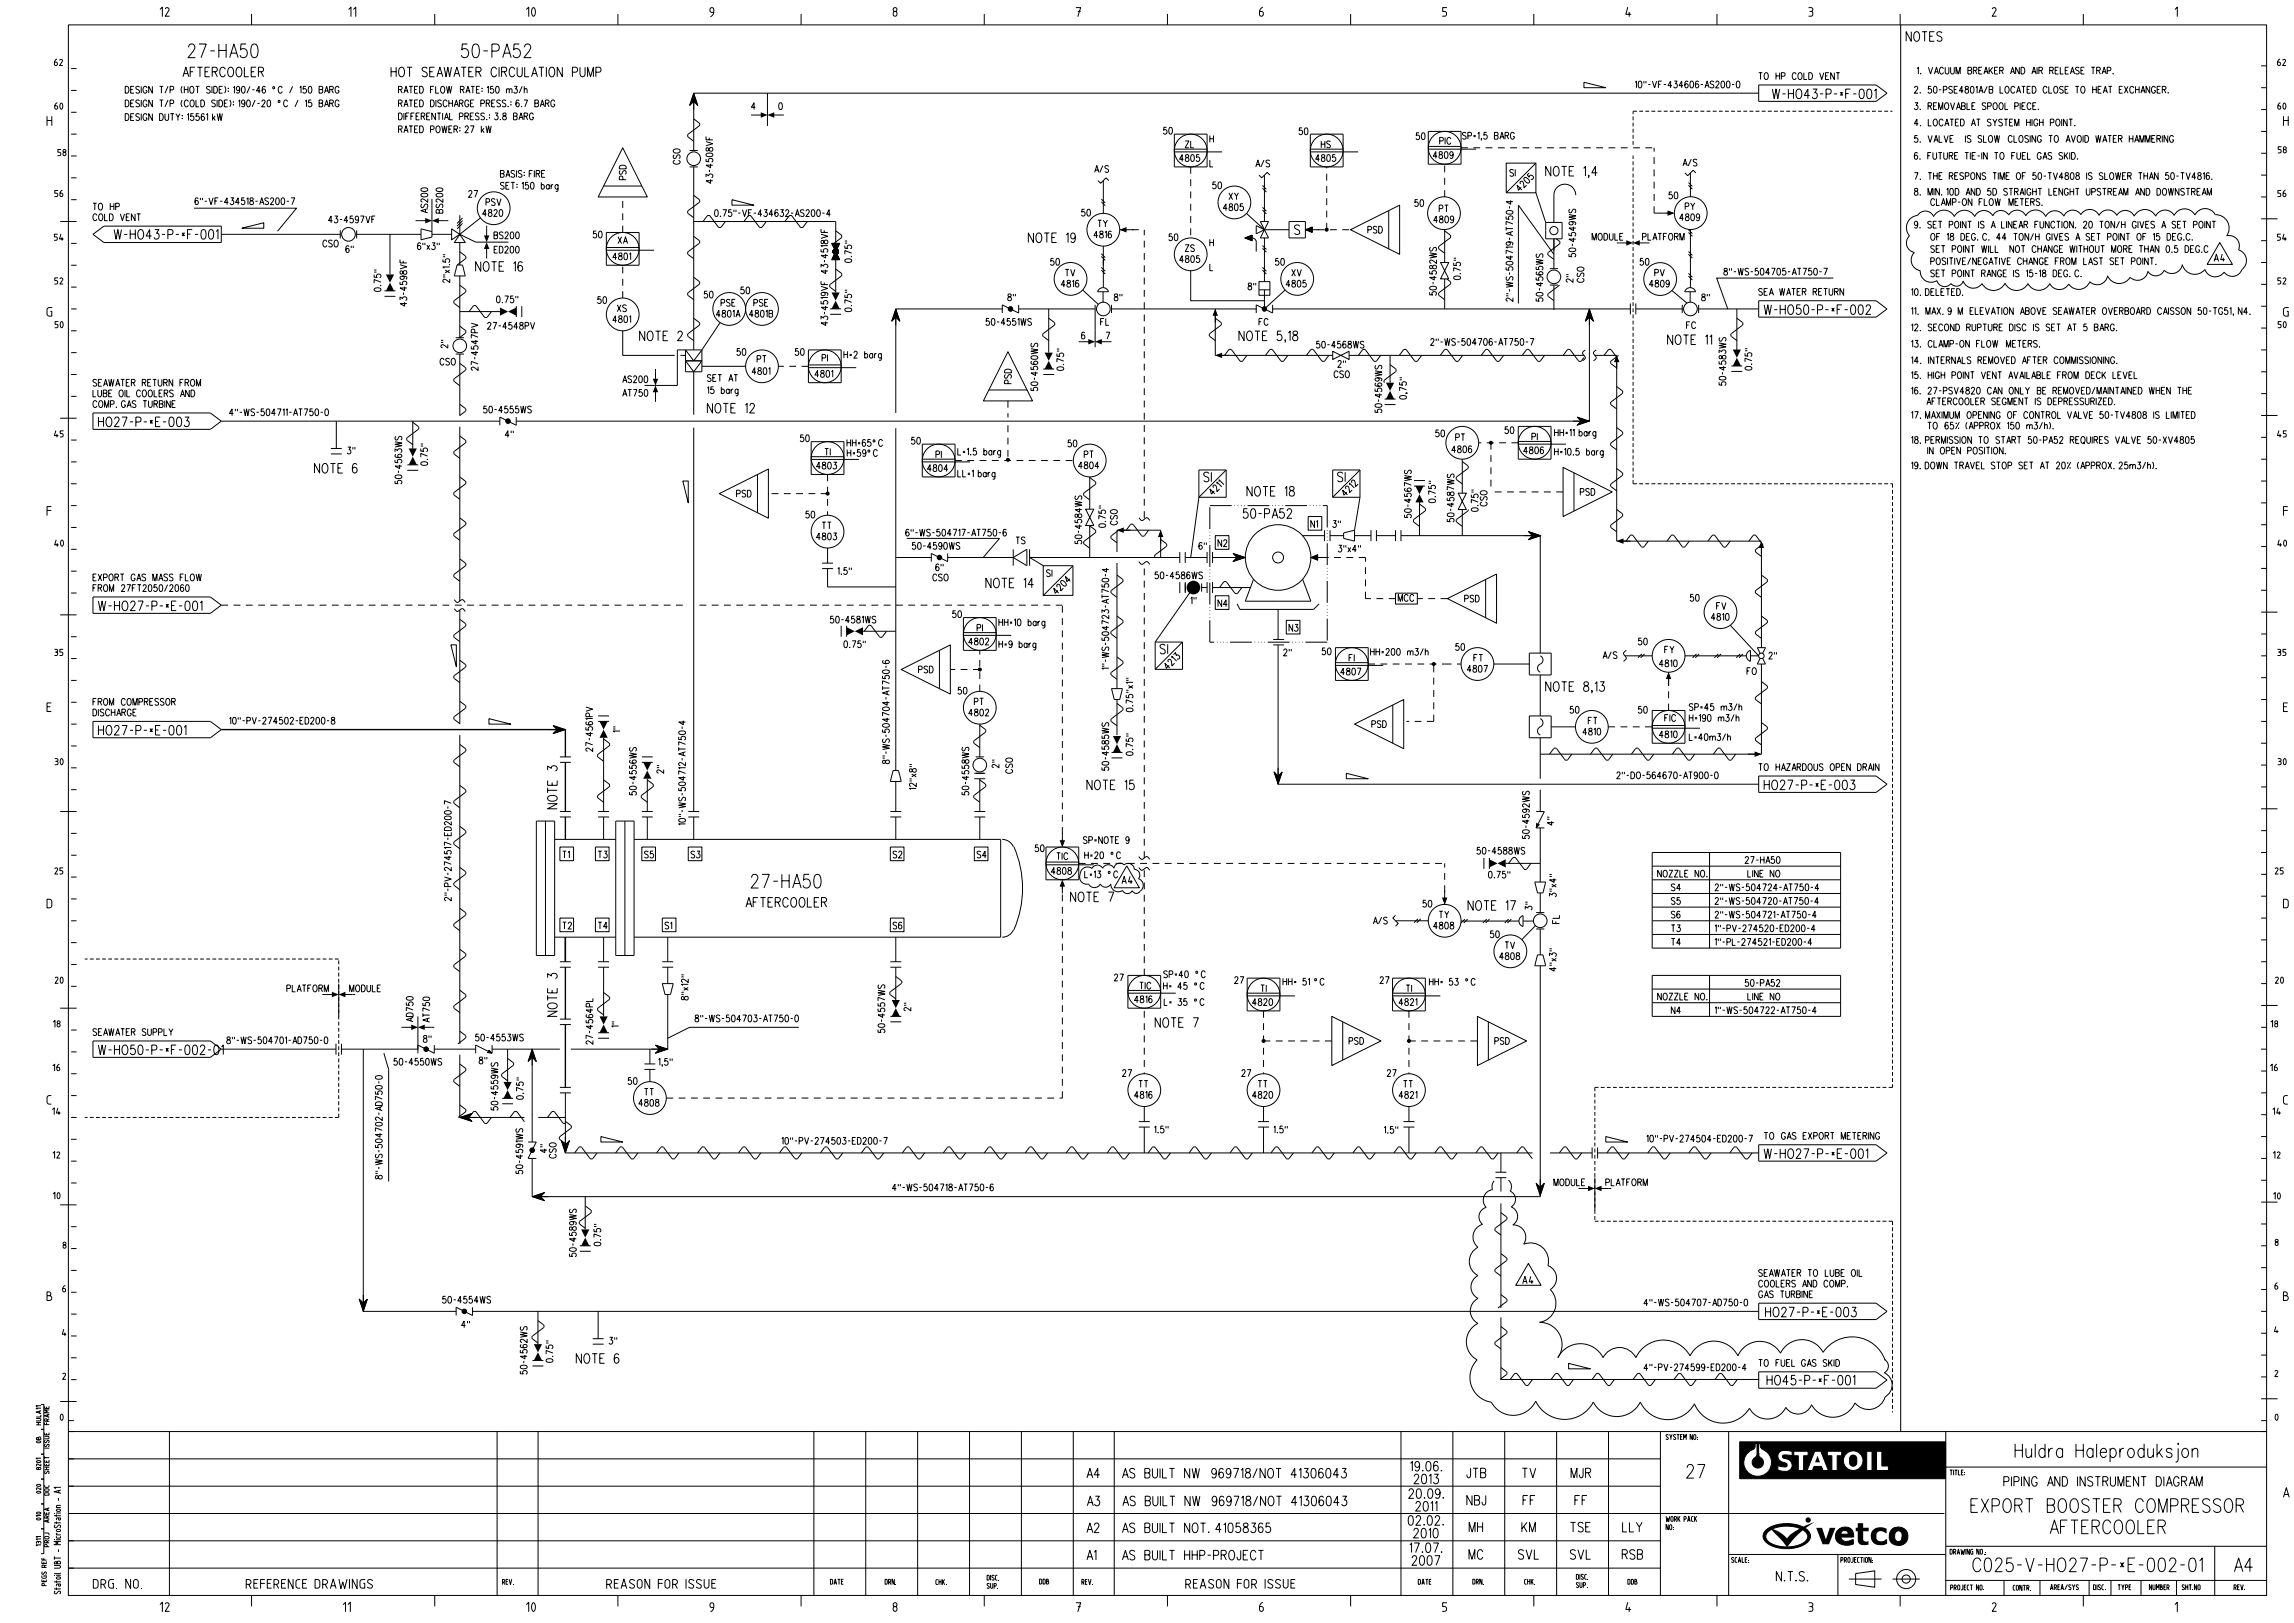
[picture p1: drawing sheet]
<svg xmlns="http://www.w3.org/2000/svg" width="1189mm" height="841mm" viewBox="0 0 1189 841" stroke-linecap="round" stroke-linejoin="round" font-family="sans-serif">
<defs><g id="words">
<g font-size="7.1">
<text x="97" y="30">27-HA50</text>
<text x="239" y="30">50-PA52</text>
<text x="389" y="460">27-HA50</text>
<text x="1044" y="755">Huldra Haleproduksjon</text>
<text x="874" y="766">27</text>
<text x="1022" y="784">EXPORT BOOSTER COMPRESSOR</text>
<text x="1063" y="795">AFTERCOOLER</text>
<text x="1023" y="814">C025-V-HO27-P-*E-002-01</text>
<text x="1158" y="814">A4</text>
</g>
<g font-size="5">
<text x="83" y="9">12</text>
<text x="181" y="9">11</text>
<text x="273" y="9">10</text>
<text x="368" y="9">9</text>
<text x="463" y="9">8</text>
<text x="558" y="9">7</text>
<text x="653" y="9">6</text>
<text x="748" y="9">5</text>
<text x="842" y="9">4</text>
<text x="937" y="9">3</text>
<text x="1032" y="9">2</text>
<text x="1127" y="9">1</text>
<text x="988" y="21">NOTES</text>
<text x="95" y="40">AFTERCOOLER</text>
<text x="203" y="40">HOT SEAWATER CIRCULATION PUMP</text>
<text x="919" y="51">W-HO43-P-*F-001</text>
<text x="24" y="65">H</text>
<text x="1183" y="65">H</text>
<text x="801" y="91">NOTE 1,4</text>
<text x="59" y="124">W-HO43-P-*F-001</text>
<text x="533" y="126">NOTE 19</text>
<text x="671" y="122">S</text>
<text x="247" y="141">NOTE 16</text>
<text x="24" y="164">G</text>
<text x="914" y="163">W-HO50-P-*F-002</text>
<text x="1183" y="164">G</text>
<text x="332" y="177">NOTE 2</text>
<text x="642" y="177">NOTE 5,18</text>
<text x="864" y="179">NOTE 11</text>
<text x="367" y="214">NOTE 12</text>
<text x="51" y="221">HO27-P-*E-003</text>
<text x="163" y="245">NOTE 6</text>
<text x="624" y="250">SI</text>
<text x="693" y="250">SI</text>
<text x="646" y="257">NOTE 18</text>
<text x="24" y="267">F</text>
<text x="644" y="269">50-PA52</text>
<text x="1183" y="267">F</text>
<text x="511" y="305">NOTE 14</text>
<text x="51" y="316">W-HO27-P-*E-001</text>
<text x="601" y="339">SI</text>
<text x="801" y="358">NOTE 8,13</text>
<text x="24" y="369">E</text>
<text x="1183" y="369">E</text>
<text x="51" y="381">HO27-P-*E-001</text>
<text x="563" y="409">NOTE 15</text>
<text x="914" y="409">HO27-P-*E-003</text>
<text x="555" y="467">NOTE 7</text>
<text x="24" y="471">D</text>
<text x="387" y="470">AFTERCOOLER</text>
<text x="761" y="472">NOTE 17</text>
<text x="1183" y="471">D</text>
<text x="599" y="532">NOTE 7</text>
<text x="51" y="546">W-HO50-P-*F-002-01</text>
<text x="24" y="572">C</text>
<text x="1183" y="572">C</text>
<text x="914" y="600">W-HO27-P-*E-001</text>
<text x="24" y="674">B</text>
<text x="1183" y="674">B</text>
<text x="915" y="682">HO27-P-*E-003</text>
<text x="299" y="706">NOTE 6</text>
<text x="916" y="718">HO45-P-*F-001</text>
<text x="563" y="766">A4</text>
<text x="582" y="766">AS BUILT NW 969718/NOT 41306043</text>
<text x="731" y="762">19.06.</text>
<text x="760" y="766">JTB</text>
<text x="789" y="766">TV</text>
<text x="814" y="766">MJR</text>
<text x="733" y="769">2013</text>
<text x="1039" y="770">PIPING AND INSTRUMENT DIAGRAM</text>
<text x="730" y="776">20.09.</text>
<text x="760" y="780">NBJ</text>
<text x="789" y="780">FF</text>
<text x="816" y="780">FF</text>
<text x="1183" y="776">A</text>
<text x="564" y="780">A3</text>
<text x="582" y="780">AS BUILT NW 969718/NOT 41306043</text>
<text x="734" y="783">2011</text>
<text x="730" y="790">02.02.</text>
<text x="563" y="794">A2</text>
<text x="582" y="794">AS BUILT NOT. 41058365</text>
<text x="733" y="797">2010</text>
<text x="761" y="794">MH</text>
<text x="789" y="794">KM</text>
<text x="814" y="794">TSE</text>
<text x="841" y="794">LLY</text>
<text x="563" y="808">A1</text>
<text x="582" y="808">AS BUILT HHP-PROJECT</text>
<text x="731" y="804">17.07.</text>
<text x="761" y="808">MC</text>
<text x="787" y="808">SVL</text>
<text x="814" y="808">SVL</text>
<text x="841" y="808">RSB</text>
<text x="732" y="811">2007</text>
<text x="921" y="819">N.T.S.</text>
<text x="48" y="823">DRG. NO.</text>
<text x="127" y="823">REFERENCE DRAWINGS</text>
<text x="314" y="823">REASON FOR ISSUE</text>
<text x="614" y="823">REASON FOR ISSUE</text>
<text x="83" y="835">12</text>
<text x="178" y="835">11</text>
<text x="273" y="835">10</text>
<text x="368" y="835">9</text>
<text x="463" y="835">8</text>
<text x="558" y="835">7</text>
<text x="653" y="835">6</text>
<text x="748" y="835">5</text>
<text x="842" y="835">4</text>
<text x="937" y="835">3</text>
<text x="1032" y="835">2</text>
<text x="1127" y="835">1</text>
</g>
<g font-size="3.8">
<text x="1147" y="135">A4</text>
<text x="581" y="458">A4</text>
<text x="789" y="665">A4</text>
</g>
<g font-size="3.5">
<text x="28" y="34">62</text>
<text x="1180" y="34">62</text>
<text x="912" y="41">TO HP COLD VENT</text>
<text x="994" y="38">1. VACUUM BREAKER AND AIR RELEASE TRAP.</text>
<text x="848" y="46">10&quot;-VF-434606-AS200-0</text>
<text x="65" y="48">DESIGN T/P (HOT SIDE): 190/-46 °C / 150 BARG</text>
<text x="207" y="48">RATED FLOW RATE: 150 m3/h</text>
<text x="992" y="48">2. 50-PSE4801A/B LOCATED CLOSE TO HEAT EXCHANGER.</text>
<text x="28" y="57">60</text>
<text x="65" y="55">DESIGN T/P (COLD SIDE): 190/-20 °C / 15 BARG</text>
<text x="207" y="55">RATED DISCHARGE PRESS.: 6.7 BARG</text>
<text x="389" y="57">4</text>
<text x="404" y="57">0</text>
<text x="992" y="57">3. REMOVABLE SPOOL PIECE.</text>
<text x="1180" y="57">60</text>
<text x="65" y="62">DESIGN DUTY: 15561 kW</text>
<text x="207" y="62">DIFFERENTIAL PRESS.: 3.8 BARG</text>
<text x="992" y="65">4. LOCATED AT SYSTEM HIGH POINT.</text>
<text x="207" y="69">RATED POWER: 27 kW</text>
<text x="603" y="70">50</text>
<text x="673" y="70">50</text>
<text x="614" y="77">ZL</text>
<text x="627" y="74">H</text>
<text x="685" y="77">HS</text>
<text x="734" y="72">50</text>
<text x="746" y="75">PIC</text>
<text x="758" y="72">SP=1,5 BARG</text>
<text x="992" y="74">5. VALVE IS SLOW CLOSING TO AVOID WATER HAMMERING</text>
<text x="30" y="81">58</text>
<text x="611" y="84">4805</text>
<text x="682" y="84">4805</text>
<text x="743" y="82">4809</text>
<text x="992" y="83">6. FUTURE TIE-IN TO FUEL GAS SKID.</text>
<text x="1181" y="79">58</text>
<text x="567" y="89">A/S</text>
<text x="627" y="86">L</text>
<text x="651" y="86">A/S</text>
<text x="872" y="86">A/S</text>
<text x="259" y="92">BASIS: FIRE</text>
<text x="783" y="91">SI</text>
<text x="792" y="95" transform="rotate(-45 792 95)">0</text>
<text x="794" y="93" transform="rotate(-45 794 93)">5</text>
<text x="992" y="93">7.</text>
<text x="999" y="93">THE RESPONS TIME OF 50-TV4808 IS SLOWER THAN 50-TV4816.</text>
<text x="259" y="98">SET: 150 barg</text>
<text x="628" y="98">50</text>
<text x="788" y="99" transform="rotate(-45 788 99)">4</text>
<text x="790" y="97" transform="rotate(-45 790 97)">2</text>
<text x="992" y="101">8. MIN. 10D AND 5D STRAIGHT LENGHT UPSTREAM AND DOWNSTREAM</text>
<text x="28" y="102">56</text>
<text x="101" y="106">6&quot;-VF-434518-AS200-7</text>
<text x="243" y="102">27</text>
<text x="252" y="106">PSV</text>
<text x="637" y="103">XY</text>
<text x="733" y="107">50</text>
<text x="865" y="103">50</text>
<text x="996" y="106">CLAMP-ON FLOW METERS.</text>
<text x="1180" y="102">56</text>
<text x="48" y="109">TO HP</text>
<text x="250" y="112">4820</text>
<text x="370" y="112">0.75&quot;-VF-434632-AS200-4</text>
<text x="561" y="112">50</text>
<text x="634" y="109">4805</text>
<text x="746" y="110">PT</text>
<text x="873" y="109">PY</text>
<text x="48" y="114">COLD VENT</text>
<text x="170" y="115">43-4597VF</text>
<text x="569" y="118">TY</text>
<text x="743" y="115">4809</text>
<text x="871" y="114">4809</text>
<text x="992" y="118">9. SET POINT IS A LINEAR FUNCTION. 20 TON/H GIVES A SET POINT</text>
<text x="28" y="125">54</text>
<text x="256" y="124">BS200</text>
<text x="307" y="123">50</text>
<text x="567" y="123">4816</text>
<text x="606" y="125">50</text>
<text x="709" y="121">PSD</text>
<text x="825" y="124">MODULE</text>
<text x="851" y="124">PLATFORM</text>
<text x="996" y="125">OF 18 DEG. C.</text>
<text x="1032" y="125">44 TON/H GIVES A SET POINT OF 15 DEG.C.</text>
<text x="1180" y="125">54</text>
<text x="167" y="128">CSO</text>
<text x="179" y="131">6&quot;</text>
<text x="216" y="129">6&quot;x3&quot;</text>
<text x="256" y="131">ED200</text>
<text x="320" y="126">XA</text>
<text x="614" y="130">ZS</text>
<text x="627" y="128">H</text>
<text x="996" y="131">SET POINT WILL NOT CHANGE WITHOUT MORE THAN 0.5 DEG.C</text>
<text x="318" y="135">4801</text>
<text x="544" y="137">50</text>
<text x="611" y="136">4805</text>
<text x="661" y="137">50</text>
<text x="850" y="137">50</text>
<text x="996" y="137">POSITIVE/NEGATIVE CHANGE FROM LAST SET POINT.</text>
<text x="552" y="143">TV</text>
<text x="627" y="140">L</text>
<text x="670" y="143">XV</text>
<text x="858" y="143">PV</text>
<text x="893" y="143">8&quot;-WS-504705-AT750-7</text>
<text x="996" y="143">SET POINT RANGE IS 15-18 DEG. C.</text>
<text x="28" y="147">52</text>
<text x="550" y="149">4816</text>
<text x="667" y="149">4805</text>
<text x="855" y="149">4809</text>
<text x="1180" y="147">52</text>
<text x="365" y="154">50</text>
<text x="384" y="152">50</text>
<text x="522" y="156">8&quot;</text>
<text x="578" y="156">8&quot;</text>
<text x="647" y="150">8&quot;</text>
<text x="882" y="156">8&quot;</text>
<text x="912" y="153">SEA WATER RETURN</text>
<text x="991" y="153">10. DELETED.</text>
<text x="257" y="157">0.75&quot;</text>
<text x="310" y="157">50</text>
<text x="320" y="162">XS</text>
<text x="374" y="159">PSE</text>
<text x="391" y="159">PSE</text>
<text x="318" y="167">4801</text>
<text x="371" y="164">4801A</text>
<text x="388" y="164">4801B</text>
<text x="991" y="163">11. MAX. 9 M ELEVATION ABOVE SEAWATER OVERBOARD CAISSON 50-TG51, N4.</text>
<text x="28" y="170">50</text>
<text x="253" y="171">27-4548PV</text>
<text x="511" y="169">50-4551WS</text>
<text x="570" y="169">FL</text>
<text x="653" y="169">FC</text>
<text x="874" y="170">FC</text>
<text x="991" y="171">12.</text>
<text x="999" y="171">SECOND RUPTURE DISC IS SET AT 5 BARG.</text>
<text x="1181" y="170">50</text>
<text x="561" y="176">6</text>
<text x="573" y="176">7</text>
<text x="741" y="179">2&quot;-WS-504706-AT750-7</text>
<text x="991" y="180">13. CLAMP-ON FLOW METERS.</text>
<text x="382" y="184">50</text>
<text x="412" y="184">50</text>
<text x="437" y="186">H=2 barg</text>
<text x="682" y="180">50-4568WS</text>
<text x="228" y="189">CSO</text>
<text x="392" y="188">PT</text>
<text x="426" y="187">PI</text>
<text x="693" y="190">2&quot;</text>
<text x="991" y="188">14. INTERNALS REMOVED AFTER COMMISSIONING.</text>
<text x="367" y="198">SET AT</text>
<text x="390" y="194">4801</text>
<text x="422" y="195">4801</text>
<text x="691" y="196">CSO</text>
<text x="991" y="196">15. HIGH POINT VENT AVAILABLE FROM DECK LEVEL</text>
<text x="48" y="200">SEAWATER RETURN FROM</text>
<text x="323" y="198">AS200</text>
<text x="367" y="204">15 barg</text>
<text x="48" y="206">LUBE OIL COOLERS AND</text>
<text x="323" y="205">AT750</text>
<text x="991" y="204">16. 27-PSV4820 CAN ONLY BE REMOVED/MAINTAINED WHEN THE</text>
<text x="994" y="210">AFTERCOOLER SEGMENT IS DEPRESSURIZED.</text>
<text x="48" y="211">COMP. GAS TURBINE</text>
<text x="119" y="215">4&quot;-WS-504711-AT750-0</text>
<text x="251" y="214">50-4555WS</text>
<text x="991" y="217">17. MAXIMUM OPENING OF CONTROL VALVE 50-TV4808 IS LIMITED</text>
<text x="28" y="227">45</text>
<text x="262" y="227">4&quot;</text>
<text x="744" y="226">50</text>
<text x="780" y="225">50</text>
<text x="806" y="226">HH=11 barg</text>
<text x="995" y="222">TO 65% (APPROX 150 m3/h).</text>
<text x="1180" y="227">45</text>
<text x="415" y="229">50</text>
<text x="439" y="231">HH=65°C</text>
<text x="472" y="230">50</text>
<text x="553" y="232">50</text>
<text x="754" y="228">PT</text>
<text x="794" y="228">PI</text>
<text x="991" y="230">18. PERMISSION TO START 50-PA52 REQUIRES VALVE 50-XV4805</text>
<text x="180" y="235">3&quot;</text>
<text x="428" y="236">TI</text>
<text x="439" y="237">H=59°C</text>
<text x="485" y="237">PI</text>
<text x="496" y="236">L=1.5 barg</text>
<text x="562" y="237">PT</text>
<text x="753" y="235">4806</text>
<text x="790" y="235">4806</text>
<text x="806" y="236">H=10.5 barg</text>
<text x="995" y="235">IN OPEN POSITION.</text>
<text x="423" y="243">4803</text>
<text x="481" y="244">4804</text>
<text x="559" y="243">4804</text>
<text x="991" y="243">19. DOWN TRAVEL STOP SET AT 20% (APPROX. 25m3/h).</text>
<text x="496" y="247">LL=1 barg</text>
<text x="382" y="258">PSD</text>
<text x="629" y="257" transform="rotate(-45 629 257)">4</text>
<text x="631" y="255" transform="rotate(-45 631 255)">2</text>
<text x="697" y="257" transform="rotate(-45 697 257)">4</text>
<text x="699" y="255" transform="rotate(-45 699 255)">2</text>
<text x="819" y="257">PSD</text>
<text x="418" y="268">50</text>
<text x="426" y="274">TT</text>
<text x="679" y="273">N1</text>
<text x="691" y="273">3&quot;</text>
<text x="423" y="280">4803</text>
<text x="469" y="278">6&quot;-WS-504717-AT750-6</text>
<text x="527" y="282">TS</text>
<text x="28" y="283">40</text>
<text x="473" y="285">50-4590WS</text>
<text x="621" y="285">6&quot;</text>
<text x="631" y="283">N2</text>
<text x="694" y="286">3&quot;x4&quot;</text>
<text x="1180" y="283">40</text>
<text x="434" y="298">1.5&quot;</text>
<text x="485" y="296">6&quot;</text>
<text x="542" y="299">SI</text>
<text x="599" y="300">50-4586WS</text>
<text x="48" y="301">EXPORT GAS MASS FLOW</text>
<text x="484" y="301">CSO</text>
<text x="552" y="304" transform="rotate(-45 552 304)">0</text>
<text x="554" y="302" transform="rotate(-45 554 302)">4</text>
<text x="48" y="307">FROM 27FT2050/2060</text>
<text x="548" y="308" transform="rotate(-45 548 308)">4</text>
<text x="550" y="306" transform="rotate(-45 550 306)">2</text>
<text x="725" y="312">MCC</text>
<text x="759" y="312">PSD</text>
<text x="876" y="312">50</text>
<text x="617" y="313">1&quot;</text>
<text x="631" y="314">N4</text>
<text x="890" y="316">FV</text>
<text x="430" y="323">50-4581WS</text>
<text x="494" y="320">50</text>
<text x="887" y="321">4810</text>
<text x="506" y="327">PI</text>
<text x="518" y="324">HH=10 barg</text>
<text x="668" y="327">N3</text>
<text x="437" y="336">0.75&quot;</text>
<text x="502" y="334">4802</text>
<text x="518" y="336">H=9 barg</text>
<text x="849" y="334">50</text>
<text x="28" y="340">35</text>
<text x="665" y="340">2&quot;</text>
<text x="685" y="339">50</text>
<text x="710" y="340">HH=200 m3/h</text>
<text x="754" y="337">50</text>
<text x="831" y="341">A/S</text>
<text x="863" y="338">FY</text>
<text x="917" y="341">2&quot;</text>
<text x="1180" y="340">35</text>
<text x="605" y="347" transform="rotate(-45 605 347)">4</text>
<text x="607" y="345" transform="rotate(-45 607 345)">2</text>
<text x="699" y="343">FI</text>
<text x="764" y="343">FT</text>
<text x="860" y="346">4810</text>
<text x="476" y="349">PSD</text>
<text x="695" y="350">4807</text>
<text x="761" y="348">4807</text>
<text x="905" y="350">FO</text>
<text x="497" y="360">50</text>
<text x="48" y="365">FROM COMPRESSOR</text>
<text x="505" y="365">PT</text>
<text x="48" y="371">DISCHARGE</text>
<text x="502" y="371">4802</text>
<text x="814" y="370">50</text>
<text x="849" y="370">50</text>
<text x="876" y="368">SP=45 m3/h</text>
<text x="119" y="375">10&quot;-PV-274502-ED200-8</text>
<text x="711" y="377">PSD</text>
<text x="823" y="375">FT</text>
<text x="863" y="374">FIC</text>
<text x="876" y="374">H=190 m3/h</text>
<text x="820" y="381">4810</text>
<text x="860" y="382">4810</text>
<text x="876" y="384">L=40m3/h</text>
<text x="28" y="396">30</text>
<text x="912" y="399">TO HAZARDOUS OPEN DRAIN</text>
<text x="1181" y="396">30</text>
<text x="838" y="404">2&quot;-DO-564670-AT900-0</text>
<text x="562" y="437">SP=NOTE 9</text>
<text x="536" y="441">50</text>
<text x="765" y="443">50-4588WS</text>
<text x="292" y="445">T1</text>
<text x="310" y="445">T3</text>
<text x="334" y="445">S5</text>
<text x="358" y="445">S3</text>
<text x="463" y="445">S2</text>
<text x="506" y="445">S4</text>
<text x="548" y="445">TIC</text>
<text x="562" y="445">H=20 °C</text>
<text x="904" y="447">27-HA50</text>
<text x="28" y="453">25</text>
<text x="545" y="453">4808</text>
<text x="562" y="455">L=13 °C</text>
<text x="771" y="455">0.75&quot;</text>
<text x="859" y="454">NOZZLE NO.</text>
<text x="906" y="454">LINE NO</text>
<text x="1179" y="453">25</text>
<text x="866" y="462">S4</text>
<text x="889" y="462">2&quot;-WS-504724-AT750-4</text>
<text x="737" y="470">50</text>
<text x="866" y="469">S5</text>
<text x="889" y="469">2&quot;-WS-504720-AT750-4</text>
<text x="712" y="479">A/S</text>
<text x="746" y="476">TY</text>
<text x="866" y="476">S6</text>
<text x="889" y="476">2&quot;-WS-504721-AT750-4</text>
<text x="292" y="481">T2</text>
<text x="310" y="481">T4</text>
<text x="345" y="481">S1</text>
<text x="463" y="481">S6</text>
<text x="743" y="481">4808</text>
<text x="772" y="486">50</text>
<text x="866" y="483">T3</text>
<text x="889" y="483">1&quot;-PV-274520-ED200-4</text>
<text x="780" y="492">TV</text>
<text x="866" y="490">T4</text>
<text x="889" y="490">1&quot;-PL-274521-ED200-4</text>
<text x="777" y="497">4808</text>
<text x="28" y="510">20</text>
<text x="578" y="508">27</text>
<text x="603" y="507">SP=40 °C</text>
<text x="640" y="510">27</text>
<text x="715" y="510">27</text>
<text x="1179" y="510">20</text>
<text x="149" y="514">PLATFORM</text>
<text x="181" y="514">MODULE</text>
<text x="591" y="513">TIC</text>
<text x="603" y="513">H= 45 °C</text>
<text x="653" y="514">TI</text>
<text x="665" y="510">HH= 51 °C</text>
<text x="729" y="514">TI</text>
<text x="741" y="511">HH= 53 °C</text>
<text x="904" y="511">50-PA52</text>
<text x="588" y="520">4816</text>
<text x="603" y="521">L= 35 °C</text>
<text x="649" y="521">4820</text>
<text x="725" y="521">4821</text>
<text x="859" y="518">NOZZLE NO.</text>
<text x="906" y="518">LINE NO</text>
<text x="866" y="525">N4</text>
<text x="889" y="525">1&quot;-WS-504722-AT750-4</text>
<text x="28" y="532">18</text>
<text x="360" y="529">8&quot;-WS-504703-AT750-0</text>
<text x="1177" y="532">18</text>
<text x="48" y="537">SEAWATER SUPPLY</text>
<text x="246" y="539">50-4553WS</text>
<text x="118" y="541">8&quot;-WS-504701-AD750-0</text>
<text x="219" y="540">8&quot;</text>
<text x="699" y="541">PSD</text>
<text x="775" y="541">PSD</text>
<text x="204" y="552">50-4550WS</text>
<text x="248" y="551">8&quot;</text>
<text x="27" y="555">16</text>
<text x="341" y="552">1,5&quot;</text>
<text x="582" y="558">27</text>
<text x="644" y="558">27</text>
<text x="719" y="558">27</text>
<text x="1177" y="555">16</text>
<text x="326" y="562">50</text>
<text x="590" y="563">TT</text>
<text x="652" y="563">TT</text>
<text x="727" y="563">TT</text>
<text x="334" y="568">TT</text>
<text x="588" y="569">4816</text>
<text x="649" y="569">4820</text>
<text x="725" y="569">4821</text>
<text x="331" y="573">4808</text>
<text x="27" y="578">14</text>
<text x="1178" y="578">14</text>
<text x="598" y="587">1.5&quot;</text>
<text x="660" y="587">1.5&quot;</text>
<text x="717" y="587">1.5&quot;</text>
<text x="405" y="593">10&quot;-PV-274503-ED200-7</text>
<text x="854" y="592">10&quot;-PV-274504-ED200-7</text>
<text x="914" y="590">TO GAS EXPORT METERING</text>
<text x="27" y="600">12</text>
<text x="1178" y="600">12</text>
<text x="463" y="617">4&quot;-WS-504718-AT750-6</text>
<text x="805" y="614">MODULE</text>
<text x="832" y="614">PLATFORM</text>
<text x="28" y="621">10</text>
<text x="1178" y="621">10</text>
<text x="32" y="647">8</text>
<text x="1179" y="646">8</text>
<text x="912" y="661">SEAWATER TO LUBE OIL</text>
<text x="32" y="670">6</text>
<text x="912" y="667">COOLERS AND COMP.</text>
<text x="1179" y="668">6</text>
<text x="229" y="675">50-4554WS</text>
<text x="852" y="677">4&quot;-WS-504707-AD750-0</text>
<text x="912" y="672">GAS TURBINE</text>
<text x="239" y="688">4&quot;</text>
<text x="32" y="692">4</text>
<text x="1179" y="691">4</text>
<text x="316" y="697">3&quot;</text>
<text x="852" y="710">4&quot;-PV-274599-ED200-4</text>
<text x="912" y="708">TO FUEL GAS SKID</text>
<text x="1179" y="713">2</text>
<text x="32" y="715">2</text>
<text x="31" y="736">0</text>
<text x="1179" y="736">0</text>
</g>
<g font-size="2.8">
<text x="233" y="146" transform="rotate(-90 233 146)">2&quot;x1.</text>
<text x="863" y="746">SYSTEM NO:</text>
<text x="1011" y="764">TITLE:</text>
<text x="863" y="789">WORK PACK</text>
<text x="863" y="793">NO:</text>
<text x="897" y="810">SCALE:</text>
<text x="954" y="810">PROJECTION:</text>
<text x="1011" y="805">DRAWING NO.:</text>
<text x="32" y="816" transform="rotate(-90 32 816)">lUBT - Mir Statin - A1</text>
<text x="260" y="821">REV.</text>
<text x="430" y="821">DATE</text>
<text x="459" y="821">DRN.</text>
<text x="485" y="821">CHK.</text>
<text x="512" y="819">DISC.</text>
<text x="539" y="821">DDB</text>
<text x="561" y="821">REV.</text>
<text x="735" y="821">DATE</text>
<text x="763" y="821">DRN.</text>
<text x="790" y="821">CHK.</text>
<text x="817" y="818">DISC.</text>
<text x="844" y="821">DDB</text>
<text x="32" y="826" transform="rotate(-90 32 826)">Statoi</text>
<text x="512" y="823">SUP.</text>
<text x="817" y="823">SUP.</text>
<text x="1011" y="824">PROJECT NO.</text>
<text x="1043" y="824">CONTR.</text>
<text x="1063" y="824">AREA/SYS</text>
<text x="1085" y="824">DISC.</text>
<text x="1098" y="824">TYPE</text>
<text x="1114" y="824">NUMBER</text>
<text x="1131" y="824">SHT.NO</text>
<text x="1158" y="824">REV.</text>
</g>
<g font-size="2.5">
<text x="21" y="729" transform="rotate(-90 21 729)">1</text>
<text x="21" y="738" transform="rotate(-90 21 738)">HULA1</text>
<text x="26" y="738" transform="rotate(-90 26 738)">FRAME</text>
<text x="21" y="748" transform="rotate(-90 21 748)">0B</text>
<text x="26" y="750" transform="rotate(-90 26 750)">S</text>
<text x="26" y="751" transform="rotate(-90 26 751)">ISUE</text>
<text x="21" y="762" transform="rotate(-90 21 762)">8201</text>
<text x="26" y="764" transform="rotate(-90 26 764)">SHEET</text>
<text x="21" y="774" transform="rotate(-90 21 774)">020</text>
<text x="26" y="775" transform="rotate(-90 26 775)">DOC</text>
<text x="21" y="785" transform="rotate(-90 21 785)">0</text>
<text x="21" y="788" transform="rotate(-90 21 788)">01</text>
<text x="26" y="789" transform="rotate(-90 26 789)">AREA</text>
<text x="21" y="797" transform="rotate(-90 21 797)">1</text>
<text x="21" y="801" transform="rotate(-90 21 801)">1</text>
<text x="26" y="802" transform="rotate(-90 26 802)">PROJ</text>
<text x="24" y="822" transform="rotate(-90 24 822)">PEGS REF</text>
</g>
</g></defs>
<g fill="none" stroke="#000" stroke-width=".52">
<path d="M35 13h1140v814h-1140zM130 7v6M225 7v6M320 7v6M415 7v6M510 7v6M605 7v6M700 7v6M795 7v6M890 7v6M985 7v6M985 13v729"/>
<path d="M1080 7v6M37 36h3M1172 34h3M37 58h3M37 47h3M357 55h1M358 54h.1M358 53h1M358 53h3M358 52h3M359 51h2M359 54h-1"/>
<path d="M359 51h1M359 50h1M359 53h-1M359 49h1M360 48h.1M360 48l2 7-2-2-3 2zM360 53h1M361 54h.1M361 54h1M362 55h.1M389 60h6M398 48v17"/>
<path d="M401 60h5M821 43l11 2h-11zM912 48h-552v30M912 44h60l6 4-6 5h-60zM1172 57h3M1172 45h3M37 70h3M323 77l12 25h-25zM349 78a1.8 1.8 0 0 1 2-1 1.8 1.8 0 0 1 1 2 1.7 1.7 0 0 1-2 0 1.7 1.7 0 0 1-1-1zM357 78h5M360 62l3 2-1 1-6 5 1 1 3 2M366 73l3 1-3 2"/>
<path d="M366 71v1h3M366 80a1.7 1.7 0 0 1 2-1 1.7 1.7 0 0 1 1 2 1.8 1.8 0 0 1-2 0 1.8 1.8 0 0 1-1-1zM366 77v1h1a1.8 1.8 0 0 1 2-1 1.1 1.1 0 0 1 0 1 1.1 1.1 0 0 1-2-1zM368 71v1M609 79h24M609 77h17M609 70h17v16h-17zM679 79h25M679 77h17M679 70h17v16h-17zM740 77h25M740 76h17"/>
<path d="M740 68h17v17h-17zM757 77h4M764 77h3M770 77h4M776 77h4M783 77h3M789 77h4M795 77h4M802 77h3M808 77h4M815 77h3M821 77h4"/>
<path d="M827 77h4M834 77h3M840 77h4M846 77h4M853 77h3M857 77v2M1172 79h3M1172 68h3M37 92h3M37 81h3M218 98a1.7 1.7 0 0 1 2-1 1.7 1.7 0 0 1 2 2 1.8 1.8 0 0 1-2 0 1.8 1.8 0 0 1-2-1zM226 98a1.7 1.7 0 0 1 2-1 1.7 1.7 0 0 1 1 2 1.8 1.8 0 0 1-2 1 1.8 1.8 0 0 1-1-2z"/>
<path d="M313 96h20M321 86a1.9 1.9 0 0 1 2 0 1.9 1.9 0 0 1 2 2h-4zM321 88v1v1l3-2 1 1-1 1M323 93v-2h-2v2h4M349 80v1v1l3-2v1v1M350 83a1 1 0 0 0-1 1 1 1 0 0 0 1 1h1a1 1 0 0 0 1-1 1 1 0 0 0 0-1M357 86h5M360 86v95M366 92v-2l1 1a1.1 1.1 0 0 1 2-1 1 1 0 0 1 0 2M366 82v2h1a1.1 1.1 0 0 1 1-2 1.1 1.1 0 0 1 1 0 1.1 1.1 0 0 1 0 2M368 88v1M368 93v2l-2-1h3"/>
<path d="M368 85v2l-2-1h3M569 94l1 1 3-3 2 2M572 94v17M617 86v4M617 93v3M617 99v4M653 91l1 1 3-3 1 2M654 96l2 2M654 98l2 2M655 91v24M688 86v1M688 90v4"/>
<path d="M688 96v4M749 86v3M749 92v4M749 99v3M781 85h15v15h-15zM796 100l5 15M796 85l-15 15M857 81v4M857 88v3M857 94v4M873 90l2 1 3-3 1 2M875 95l2 2"/>
<path d="M875 96l2 2M876 90v12M1172 91h3M31 115h9M37 103h3M101 108h53l-10 12M125 118l12-3v3zM176 119v5M185 119v5M215 114h6M218 101a1.7 1.7 0 0 1 2-1 1.7 1.7 0 0 1 2 2 1.8 1.8 0 0 1-2 0 1.8 1.8 0 0 1-2-1zM219 106h-1l1 2 2-2h1l-1 2"/>
<path d="M221 108v2M222 103v2l-3-2-1 1 1 1M222 108l-4 1 4 1M224 103v20l-6 1v-5l6 1M226 101a1.7 1.7 0 0 1 2-1 1.7 1.7 0 0 1 1 2 1.8 1.8 0 0 1-2 0 1.8 1.8 0 0 1-1-1zM227 106h-1l1 2 2-2h1l-1 2M227 114h5M228 109h-2v1h4v-1h-1h-1v1M230 103v2l-3-2-1 1 1 1M234 119l4 2-3 5h6l-3-5-4 3zM238 112v9M240 114l-3 3"/>
<path d="M240 113l-3 3M240 116l-3 3M249 113l-11 8M252 117v6M323 104v4M323 111v3M323 117v3M360 101l3 3-1 1-6 4 1 2 3 2M360 115h73v11M364 115l3-3h1l4 6h1l3-3M379 103l12 3h-12zM388 112l-2 3"/>
<path d="M389 112l5 6h1l2-3M409 112l-2 3M410 112l5 6h1l2-3M426 119v1h3M427 119v1M433 120l3 2v1l-4 3M571 103l2 2M571 105l2 2M580 119h10M581 119l2-1v2zM593 119h.1M593 119v3"/>
<path d="M617 106v3M617 112v4M617 118v4M646 111l9 8M651 117l4 2-4 2zM653 115l4 8h-4l4-8zM654 107l2 2M654 109l2 2M655 119h13M668 115h9v8h-9zM677 119l3-1-1 1 1 1zM677 119h10"/>
<path d="M678 119l1-1v2zM679 119h1h-2l2-1v2l-2-1 2-1v2l-3-1 3-1v2M688 103v3M688 109v4M688 116v3M689 119h4M696 119h3M700 119l25-13v26zM720 109v20M749 120l3 2v1l-6 5v1l3 2M749 119v17M781 112v1l1 1a1.1 1.1 0 0 1 0-2 1.1 1.1 0 0 1 2 0 1.1 1.1 0 0 1-1 2"/>
<path d="M781 118v1M781 118h3M781 110a1.7 1.7 0 0 1 2-1 1.7 1.7 0 0 1 1 2 1.8 1.8 0 0 1-2 0 1.8 1.8 0 0 1-1-1zM782 107v1M783 104v2l-2-2h3M784 116l-3-1v2M784 120l-3 1 3 1M801 115h9v9h-9zM813 111l4 1-4 1h4l-4 1M814 108l-1 1 1 1 2-2 1 1-1 1M814 115h1a1.1 1.1 0 0 1-1 2 1 1 0 0 1 0-2h3l-1 1M816 117v3l-3-2h4"/>
<path d="M817 101a6 6 0 0 0-6-6 6 6 0 0 0-6 6v14M857 101v3M857 107v3h10M865 110h2l-2 1zM875 119l2 2M876 119v30M990 114l2-2h2a5 5 0 0 1 4-3 5 5 0 0 1 4 3 6 6 0 0 1 6-3 6 6 0 0 1 5 3 6 6 0 0 1 5-3 6 6 0 0 1 5 3 5 5 0 0 1 5-3 5 5 0 0 1 5 3 5 5 0 0 1 4-3 5 5 0 0 1 4 2 5 5 0 0 1 5-2 5 5 0 0 1 4 3 6 6 0 0 1 5-3 6 6 0 0 1 5 3 5 5 0 0 1 5-3 5 5 0 0 1 5 3 5 5 0 0 1 4-3 5 5 0 0 1 5 2 5 5 0 0 1 4-2 5 5 0 0 1 5 3 5 5 0 0 1 5-3 5 5 0 0 1 4 3 5 5 0 0 1 5-3 5 5 0 0 1 4 3 6 6 0 0 1 6-3 6 6 0 0 1 5 3 5 5 0 0 1 5-3 5 5 0 0 1 5 3 6 6 0 0 1 5-4 6 6 0 0 1 6 3 6 6 0 0 1 5-3 6 6 0 0 1 5 3 7 7 0 0 1 7 4 7 7 0 0 1-1 7 5 5 0 0 1 5 2 5 5 0 0 1 1 5 6 6 0 0 1 4 5 6 6 0 0 1-2 6 5 5 0 0 1-9 1 6 6 0 0 1-6 2 6 6 0 0 1-4-3 7 7 0 0 1-7 2 7 7 0 0 1-5-5 5 5 0 0 1-4 4 5 5 0 0 1-5-1 5 5 0 0 1-4 3 5 5 0 0 1-5-2 5 5 0 0 1-3 4 5 5 0 0 1-6-1 7 7 0 0 1-6 3 7 7 0 0 1-6-4 5 5 0 0 1-3 4 5 5 0 0 1-6-1 6 6 0 0 1-5 4 6 6 0 0 1-6-3 5 5 0 0 1-5 3 5 5 0 0 1-5-3 6 6 0 0 1-5 3 6 6 0 0 1-6-3 7 7 0 0 1-6 4 7 7 0 0 1-6-4 7 7 0 0 1-6 4 7 7 0 0 1-6-4 6 6 0 0 1-5 2 6 6 0 0 1-4-3 4 4 0 0 1-3 2 4 4 0 0 1-4-1 4 4 0 0 1-4 1 4 4 0 0 1-3-3 6 6 0 0 1-6 0 6 6 0 0 1-3-5 6 6 0 0 1-4-4 6 6 0 0 1 1-5 5 5 0 0 1-4-4 5 5 0 0 1 2-5 6 6 0 0 1 0-8zM1172 113h8M1172 102h3M37 137h3M37 126h3M48 121l6-4h61v9h-61z"/>
<path d="M115 121h61M185 121h33M194 140h1M202 121v21M207 137l4 1-4 1M207 134v2h4M209 135v1M224 121h10M230 134v2h1a1.1 1.1 0 0 1 0-2 1.1 1.1 0 0 1 2 0 1.1 1.1 0 0 1-1 2M230 133h1M230 132h1M233 138h-3v1"/>
<path d="M237 137h3l1 6h-6zM238 126v11M238 121l9 4h17M238 130l3 3v1l-4 3M252 128v6M314 120h17v17h-17zM314 130h25M314 128h17M323 138v4M360 122l3 3-1 1-6 5 1 1 3 2M426 139v-2l1 1a1.1 1.1 0 0 1 2-1 1.1 1.1 0 0 1-1 2M426 129v1l1 1a1.1 1.1 0 0 1 0-2 1.1 1.1 0 0 1 2 0 1.1 1.1 0 0 1-1 2"/>
<path d="M426 121l3 1-3 2M426 125v1a1.8 1.8 0 0 1 3-1 1.1 1.1 0 0 1-1 1 1.1 1.1 0 0 1-1-1zM427 135v1M428 140v2l-2-2h3M428 132v2l-2-2h3M429 127h-3v1M431 134h4M431 126h4M431 127h4M432 134h3M432 127h3M432 133h3"/>
<path d="M432 128h3M432 130l1 2 2-1M432 128h2M432 133h2M432 130l2 2M432 132h2M432 129l2 2M432 129h2M433 132h.1M433 132l-2 3h4l-1-3M433 129l2 2M433 129l-1 1 2 2"/>
<path d="M433 129l-1 1 1 2M433 135v17M433 139l3 3v1l-6 4v1l3 3M434 132h.1M434 129l1-3h-4l2 3M434 129l-2 2M434 129v1l-2 2 2-2M434 131h.1M434 131l-2-2 2 2v1M434 131v1M434 131l-1-2-1 1 2 2M434 130l-1 2"/>
<path d="M435 130l-1-1-2 2 1 1 2-2-2-1-1 2M435 130l-2-1 2 2M435 130l-2 2M438 127v2h1a1.1 1.1 0 0 1 0-2 1.1 1.1 0 0 1 2 0 1.1 1.1 0 0 1 0 2M438 126h1M438 125h1M438 135a1.7 1.7 0 0 1 2-1 1.7 1.7 0 0 1 1 2 1.8 1.8 0 0 1-2 0 1.8 1.8 0 0 1-1-1zM441 133h.1M441 131l-3-1v2M571 133l2 2M571 131l2 2M571 140l2 2"/>
<path d="M571 139l2 2M572 128v21M593 125v3M593 131v4M593 137v4M645 123l4-1v3zM645 123h.1M645 123h1M646 123v1M646 123l1 1M646 123l2 1M647 123l1 2"/>
<path d="M647 123l2 2M647 123l2 1M647 122l2 2M648 122l1 2M648 122l3 3v5M648 122l1 1M649 122h.1M654 139l2 2M654 140l2 2M654 127l2 2M654 129l2 2M655 123v23"/>
<path d="M741 131l4 1h-4l4 1-4 1M741 138v1h1a1.8 1.8 0 0 1 2-1 1.1 1.1 0 0 1 0 1 1.1 1.1 0 0 1-2-1zM742 128l-1 1 1 1 2-2 1 1-1 1M745 135v2l-3-2-1 1h1M747 136h4l-4 9h4zM753 136v2h2a1.1 1.1 0 0 1 0-2 1.1 1.1 0 0 1 2 0 1.1 1.1 0 0 1-1 2M753 134h2M753 135h2M781 139v1h1a1.1 1.1 0 0 1 0-2 1.1 1.1 0 0 1 2 1 1.1 1.1 0 0 1-1 1M781 136a1.7 1.7 0 0 1 2-1 1.7 1.7 0 0 1 1 2 1.8 1.8 0 0 1-2 1 1.8 1.8 0 0 1-1-2zM782 125l1 1a.9 .9 0 0 1-1 1 1.1 1.1 0 0 1-1-2l3 1v1M782 123v1"/>
<path d="M783 132v2l-2-1h3M783 120v2M784 128h-3v1M784 131l-3-1v2M796 138v2h2a1.1 1.1 0 0 1 0-2 1.1 1.1 0 0 1 1 0 1.1 1.1 0 0 1 0 2M796 134l4 1-4 1h4l-4 1M797 132h-1l1 1 2-1h1l-1 1M803 139h5M805 124v15M805 132l-18-26v51M807 124l1 1v1l-6 5 1 1 2 2M813 132v1h2a1.1 1.1 0 0 1 0-1 1.1 1.1 0 0 1 1 0 1.1 1.1 0 0 1 0 1"/>
<path d="M813 121v1h2a1.1 1.1 0 0 1 0-1 1.1 1.1 0 0 1 1 0 1.1 1.1 0 0 1 0 1M813 129a1.7 1.7 0 0 1 2-1 1.7 1.7 0 0 1 2 2 1.8 1.8 0 0 1-2 1 1.8 1.8 0 0 1-2-2zM815 126v1M816 123v2l-3-1h4M818 139a1.8 1.8 0 0 1 2-1 1.8 1.8 0 0 1 1 2 1.7 1.7 0 0 1-2 1 1.7 1.7 0 0 1-1-2zM838 126h6M849 126h6M875 130l2 2M875 132l2 2M875 120l2 2M1031 124h.1M1151 126l6 11h-13z"/>
<path d="M1172 136h3M1172 125h3M37 149h3M194 142v2h1a1.1 1.1 0 0 1 1-2 1.1 1.1 0 0 1 1 0 1.1 1.1 0 0 1 0 2M194 141h1M194 150a1.7 1.7 0 0 1 2-1 1.7 1.7 0 0 1 1 2 1.8 1.8 0 0 1-2 0 1.8 1.8 0 0 1-1-1zM197 148h.1M197 146l-3-1v2M199 151h6M199 154h6M207 155v-1l2 1a1 1 0 0 1 1-1 1 1 0 0 1 0 2M207 146v1h2a1.1 1.1 0 0 1 0-1 1.1 1.1 0 0 1 1 0 1.1 1.1 0 0 1 0 2"/>
<path d="M208 141v1a1.8 1.8 0 0 1 3-1 1.1 1.1 0 0 1-1 1 1.1 1.1 0 0 1-1-1zM209 143a1.1 1.1 0 0 1-1 2 1 1 0 0 1 0-2h3l-1 2M209 152v1M210 157v2l-3-2h4M210 149v2l-3-2h4M230 142h1M230 144h1M233 145v1l-3-1v1M238 143v32M238 148l3 2v1l-6 5v1l3 2M268 159v5M270 159v5"/>
<path d="M323 145v3M323 151v3M360 144l3 2-1 1-6 5 1 1 3 2M426 156v1l1 1a1.1 1.1 0 0 1 0-2 1.1 1.1 0 0 1 2 0 1.1 1.1 0 0 1-1 2M426 146v1h3M426 148l3 1-3 2M427 151l1 1a.9 .9 0 0 1-1 1 .9 .9 0 0 1-1-1h3v1M427 146v1M428 159v2l-2-2h3M429 154h-3v1M438 153v1h1a1.1 1.1 0 0 1 0-1 1.1 1.1 0 0 1 2 0 1.1 1.1 0 0 1 0 1M438 151h1"/>
<path d="M438 150h1M441 158h.1M441 157l-3-2v2M528 158v4l-9-4v4M561 150l8 8M568 158v22M570 150a2.9 2.9 0 0 1 5 1h-6zM572 151v6M576 158v4M593 144v3M593 150v4M593 157v3"/>
<path d="M617 140v16h38M653 150h5M655 150v3h-2v-7h5v7h-3v6M660 158v4l-9-4v4M666 150l-11 10M741 151v2h2a1.1 1.1 0 0 1 0-2 1.1 1.1 0 0 1 1 1 1.1 1.1 0 0 1 0 1M741 141v1h2a1.1 1.1 0 0 1 0-2 1.1 1.1 0 0 1 1 1 1.1 1.1 0 0 1 0 1M741 149a1.7 1.7 0 0 1 2-1 1.7 1.7 0 0 1 1 2 1.8 1.8 0 0 1-2 1 1.8 1.8 0 0 1-1-2zM743 146v1M743 143v2l-2-1h4M749 145v15M750 145l2 1v1l-6 5v1l3 2"/>
<path d="M754 143a1.7 1.7 0 0 1 2 0 1.7 1.7 0 0 1 1 1 1.8 1.8 0 0 1-2 1 1.8 1.8 0 0 1-1-2zM757 142h.1M757 140l-4-1v2M781 146l3 1h-3l3 1-3 1M781 153h1M781 152h1M781 143v1v1l2-2 1 1v1M782 141v1M782 150v1M784 154v2l-3-2v2M796 155v1h2a1.1 1.1 0 0 1 0-1 1.1 1.1 0 0 1 1 0 1.1 1.1 0 0 1 0 1M796 144v1h2a1.1 1.1 0 0 1 0-1 1.1 1.1 0 0 1 1 0 1.1 1.1 0 0 1 0 1"/>
<path d="M796 152a1.7 1.7 0 0 1 2-1 1.7 1.7 0 0 1 2 2 1.8 1.8 0 0 1-2 1 1.8 1.8 0 0 1-2-2zM797 141h-1a1.7 1.7 0 0 0 2 2 1.7 1.7 0 0 0 2-1 1.1 1.1 0 0 0-2-1 1 1 0 0 0 0 1l1 1M798 149v1M799 146v2l-3-1h4M803 148h5M805 148v13M808 148l-6 4 1 2 2 2M812 143h1M812 142h1M815 144v2l-3-1v1h1M818 141l-1 1 1 1 2-2 1 1-1 1M818 144a1.1 1.1 0 0 0-1 2 1 1 0 0 0 2 0h1a1 1 0 0 0 1 0 1.1 1.1 0 0 0-1-2"/>
<path d="M845 157v6M848 157v6M867 151l7 6M872 158v4M874 150a2.9 2.9 0 0 1 5 1h-6zM875 142l2 2M875 143l2 2M876 151v6M880 158v4M912 156h60l6 4-6 4h-60zM950 144h-60l6 16M1172 159h3"/>
<path d="M1172 147h3M37 171h3M37 160h3M229 177h1M229 176h1M232 178v2l-3-1v1M236 175h4M238 161h21M238 169l3 2v1l-3 3M243 161l2-2 1-1 5 6 1 1 3-4M244 179v2h2a1.1 1.1 0 0 1 0-2 1.1 1.1 0 0 1 1 1 1.1 1.1 0 0 1 0 1M244 167l4 2-4 1"/>
<path d="M246 172v-1h-2v1h4M247 176v2l-3-1h4M248 175l-4-2v2M323 171v13h27M357 174l3 2M360 165l2 2 1 1-6 5M373 167l-9 14M426 165v-1l1 1a1.1 1.1 0 0 1 2-1 1.1 1.1 0 0 1-1 2M427 162v1M428 167v2l-2-2h3M430 160h6M430 163h6"/>
<path d="M438 160a1.7 1.7 0 0 1 2-1 1.7 1.7 0 0 1 1 2 1.8 1.8 0 0 1-2 1 1.8 1.8 0 0 1-1-2zM462 166h.1M462 166h1M463 165h.1M463 165h1M463 164h3M463 166h-1M463 164h2M463 163h2M463 162h2M464 162h1M464 165h-1"/>
<path d="M464 161h1M464 161h.1M464 160h.1M464 160l2 6-2-2-2 2zM465 165h1M466 166h.1M519 160h-55v54M528 160h40M535 178l-1 1 1 1 2-2 1 1-1 1M544 160v23M544 165l2 2 1 1-6 5-1 1 4 2M559 177h6"/>
<path d="M570 177h6M576 160h75M593 163v3M593 169v4M593 176v3M630 161l1 2h-2zM630 160v24h61M630 165l3 2v1l-6 5v1l3 2M660 160h185M822 166h.1M822 166h1M822 165h1"/>
<path d="M822 165h2M822 164h3M823 164h2M823 163h2M823 165h-1M823 162h2M823 162h1M823 161h1M824 161h.1M824 160h.1M824 160l2 6-2-2-2 2zM824 160v58h-556"/>
<path d="M824 165h1M825 165h.1M825 165h1M825 166h1M826 166h.1M848 160h24M880 160h32M891 178h4l-4 1 4 1h-4M892 175l-1 1 1 1 2-2 1 1-1 1M900 160v21M900 165l3 2v1l-6 5v1l3 2M1172 170h3"/>
<path d="M37 194h3M37 183h3M236 183h4M238 183v32M238 188l3 2v2l-6 4v1l3 3M246 185v1M247 182v2l-3-1h4M248 189l-4-2v2M248 190v2l-3-2-1 1 1 1M340 191v6M353 184h2M355 187h9l-4 6z"/>
<path d="M355 181l5 6 4-6v12h-9zM360 193v22M364 181h-13v19h-17M364 190h22M403 190h3M409 190h4M415 190h4M419 191h25M419 189h17M419 181h17v17h-17zM521 192a1.9 1.9 0 0 1 2-1 1.9 1.9 0 0 1 1 2h-3zM521 194v1v1l2-2 1 1v1"/>
<path d="M522 182l13 26h-25zM522 199v-2h-1v2h3M534 190v1l2 1a1.1 1.1 0 0 1 0-2 1.1 1.1 0 0 1 1 0 1.1 1.1 0 0 1 0 2M534 181h4l-4 1 4 1h-4M535 198a1.7 1.7 0 0 1 2 0 1.7 1.7 0 0 1 1 1 1.8 1.8 0 0 1-2 1 1.8 1.8 0 0 1-1-2zM535 185a1.7 1.7 0 0 1 2-1 1.7 1.7 0 0 1 1 2 1.8 1.8 0 0 1-2 0 1.8 1.8 0 0 1-1-1zM535 187a1.7 1.7 0 0 0 1 2 1.7 1.7 0 0 0 2-1 1 1 0 0 0-1-1 1.1 1.1 0 0 0-1 2h1M536 196v1M537 193v2l-3-2h4M541 194h5M541 191h5M548 183v2h1a1.1 1.1 0 0 1 0-2 1.1 1.1 0 0 1 2 0 1.1 1.1 0 0 1 0 2"/>
<path d="M548 182h1M548 181h1M548 190a1.7 1.7 0 0 1 2 0 1.7 1.7 0 0 1 1 2 1.8 1.8 0 0 1-2 0 1.8 1.8 0 0 1-1-2zM551 189h.1M551 187l-3-1v2M593 182v4M593 188v4M593 195v3M631 184l2-1v2zM635 184l2-3h1l5 6h1l2-3M656 184l2-3h1l5 6h1l3-3M677 184l2-3h2l4 6h1l3-3"/>
<path d="M691 182l4 2-4 2zM695 184l4-2v4zM699 184h122M706 181l-2 3M708 181l4 6h2l2-3M713 192l3 1h-3l3 1-3 1M713 199a1.7 1.7 0 0 0 1 2 1.7 1.7 0 0 0 2-2 1 1 0 0 0-1-1 1 1 0 0 0 0 2M713 189v1v1l2-2 1 1v1M714 196h1a1.1 1.1 0 0 1-1 2 1.1 1.1 0 0 1-1-2h3v1M720 184v14M721 189l2 2 1 1-6 5v1M725 184l2-3h2l4 6h1l3-3"/>
<path d="M725 198v1l2 1a1.1 1.1 0 0 1 0-2 1.1 1.1 0 0 1 2 0 1.1 1.1 0 0 1-1 2M725 197h2M725 196h2M747 184l2-3h1l4 6h1l3-3M768 184l2-3h1l5 6h1l2-3M789 184l2-3h1l5 6h1l3-3M810 184l2-3h1l5 6h2l1-2M822 181a1.8 1.8 0 0 0-2 2 1.8 1.8 0 0 0 2 2v1l-2 1M827 184h11v96h75M827 181a1.8 1.8 0 0 0-1 2 1.8 1.8 0 0 0 1 2v1l-1 1M831 184l3-3 4 4M838 185l1 2h-2z"/>
<path d="M839 184l-4 4v1l3 2M891 198v1l2 1a1.1 1.1 0 0 1 0-2 1.1 1.1 0 0 1 1 0 1.1 1.1 0 0 1 0 2M891 187v2h2a1.1 1.1 0 0 1 0-2 1.1 1.1 0 0 1 1 0 1.1 1.1 0 0 1 0 2M891 183v-2l1 1a1.1 1.1 0 0 1 2-1 1 1 0 0 1 0 2M891 195a1.7 1.7 0 0 1 2 0 1.7 1.7 0 0 1 1 2 1.8 1.8 0 0 1-2 0 1.8 1.8 0 0 1-1-2zM891 184v2h1a1.8 1.8 0 0 1 2-2 1.1 1.1 0 0 1 0 2 1.1 1.1 0 0 1-2-1zM893 193v1M893 190v2l-2-2h4M897 190h6M897 192h6M904 183v1l2 1a1.1 1.1 0 0 1 0-2 1.1 1.1 0 0 1 2 0 1.1 1.1 0 0 1-1 2M904 182h2"/>
<path d="M904 181h2M905 190a1.7 1.7 0 0 1 2 0 1.7 1.7 0 0 1 1 1 1.8 1.8 0 0 1-2 1 1.8 1.8 0 0 1-1-2zM908 189h.1M908 187l-4-1v1M1172 193h3M1172 181h3M31 217h9M37 205h3M48 214h61l6 4-6 4h-61zM115 218h144M174 218v14M214 219l3 3-6 5v1l3 2"/>
<path d="M214 218v17M238 215h.1M238 210l3 2v1l-3 2M268 216v4l-9-4v4M340 203v5M513 202h19M522 208v3M522 214v2M534 201v1h2a1.1 1.1 0 0 1 0-1 1.1 1.1 0 0 1 1 0 1.1 1.1 0 0 1 0 2M593 201v4M593 208v3M593 214v3"/>
<path d="M713 212v2h1a1.1 1.1 0 0 1 0-2 1.1 1.1 0 0 1 2 0 1.1 1.1 0 0 1 0 2M713 201v2h1a1.1 1.1 0 0 1 0-2 1.1 1.1 0 0 1 2 0 1.1 1.1 0 0 1 0 2M713 210a1.7 1.7 0 0 1 2-1 1.7 1.7 0 0 1 1 2 1.8 1.8 0 0 1-2 0 1.8 1.8 0 0 1-1-1zM714 207v1M715 204v2l-2-1h3M718 210h5M718 207h5M726 205a1.7 1.7 0 0 1 2 0 1.7 1.7 0 0 1 1 1 1.8 1.8 0 0 1-2 1 1.8 1.8 0 0 1-1-2zM729 204h1M729 202l-4-1v2M817 216l7 2-7 2 3-2zM818 216h.1"/>
<path d="M818 216v1M818 220h.1M818 219v1M819 216v1M819 219v1M819 217v1M819 218v2M820 217v3M820 217v2M821 217v2M822 217v2M822 218v1"/>
<path d="M823 218v1M823 218h.1M824 218h.1M838 200l3 3v1l-6 5v1l3 2M1172 215h8M1172 204h3M37 239h3M37 228h3M171 232h6M171 235h6M205 238v2h1a1.1 1.1 0 0 1 0-2 1.1 1.1 0 0 1 2 0 1.1 1.1 0 0 1 0 2M205 234v-1h1a1 1 0 0 1 2 0 1 1 0 0 1 0 1"/>
<path d="M205 229l3 1h-3l3 1-3 1M205 235v1a1.7 1.7 0 0 0 1 1 1.7 1.7 0 0 0 2-1 1 1 0 0 0-1-1 1 1 0 0 0 0 2M205 226v1v1l3-2v1v1M218 232v2h2a1.1 1.1 0 0 1 0-2 1.1 1.1 0 0 1 1 1 1.1 1.1 0 0 1 0 1M218 231h1M218 230h1M218 240a1.7 1.7 0 0 1 2-1 1.7 1.7 0 0 1 1 2 1.8 1.8 0 0 1-2 0 1.8 1.8 0 0 1-1-1zM221 238h.1M222 236l-4-1v2M238 221v90M238 226l3 2v1l-6 5v1l3 3M360 222v199"/>
<path d="M420 238h25M420 237h17M420 229h17v17h-17zM464 222v177M478 239h25M478 238h17M478 230h17v17h-17zM495 239h4M501 239h4M508 239h3M514 239h4M520 239h4"/>
<path d="M522 220v4M522 227v3M522 233v4M527 239h3M533 239h4M540 239h3M546 239h4M552 239h4M593 220v4M593 227v3M593 233v4M593 239v4"/>
<path d="M758 239l3 3v1l-6 4v2l3 2M758 238v18M766 229h2M771 229h3M773 229v4M773 236v3M777 229h4M783 229h4M787 229h17M787 230h25M787 221h17v17h-17zM838 222l3 2v1l-6 5v1l3 2"/>
<path d="M1172 238h3M1172 227h3M37 251h3M205 249v2h1a1.1 1.1 0 0 1 0-2 1.1 1.1 0 0 1 2 0 1.1 1.1 0 0 1 0 2M205 247a1.7 1.7 0 0 1 2-1 1.7 1.7 0 0 1 1 2 1.8 1.8 0 0 1-2 0 1.8 1.8 0 0 1-1-1zM207 244v1M207 241v2l-2-1h3M211 241h6M211 244h6M238 247l3 2v2l-6 4v1l3 3M354 249h3v12zM373 256l25-13v26z"/>
<path d="M393 246v20M400 256h3M406 256h4M413 256h3M419 256h4M429 246v3M429 252v4h-4M429 259v3M557 260h4l-4 1 4 1h-4M558 257l-1 1 1 1 2-2 1 1-1 1M565 247l3 3v1l-6 5v1l3 2M565 247v17"/>
<path d="M593 246v3M593 252v4M593 258v4M621 258l-4 31M632 250v-1l2 2M636 244v14h-15M636 244h-15v14M636 244l-15 14M691 258h14M701 250v-1h1l1 3 1-1M705 258l-3 17M705 244v14"/>
<path d="M705 244h-14v14M705 244l-14 14M728 256v1h1a1.1 1.1 0 0 1 1-1 1.1 1.1 0 0 1 1 0 1.1 1.1 0 0 1 0 1M728 246l3 1-3 1h3l-3 1M728 253a1.7 1.7 0 0 0 2 2 1.7 1.7 0 0 0 1-1 1 1 0 0 0-1-1 1 1 0 0 0 0 1v1M728 244v1l2-1h1v1M730 258v2l-2-1h3M731 251l-3-1v2M733 252h6M733 249h6M736 259v19M741 252v1h1a1.1 1.1 0 0 1 0-1 1.1 1.1 0 0 1 2 0 1.1 1.1 0 0 1-1 1"/>
<path d="M741 250h1M741 249h1M741 259a1.7 1.7 0 0 1 2-1 1.7 1.7 0 0 1 1 2 1.8 1.8 0 0 1-2 1 1.8 1.8 0 0 1-1-2zM744 257h.1M744 256l-3-2v2M750 258v1h2a1.1 1.1 0 0 1 0-1 1.1 1.1 0 0 1 1 0 1.1 1.1 0 0 1 0 2M750 248l4 1-4 1h4l-4 1M750 255v2h1a1.8 1.8 0 0 1 2-2 1.1 1.1 0 0 1 0 2 1.4 1.4 0 0 1-2-2zM751 246h-1l1 2 2-2h1l-1 2M754 253l-4-1v2M756 256l4 8h-4l4-8zM763 256v2h1a1.1 1.1 0 0 1 0-2 1.1 1.1 0 0 1 2 0 1.1 1.1 0 0 1-1 2"/>
<path d="M763 255h1M763 254h1M767 255a1.8 1.8 0 0 1 2-1 1.8 1.8 0 0 1 2 2 1.7 1.7 0 0 1-2 1 1.7 1.7 0 0 1-2-2zM768 257l-1 1 1 1 2-2 1 1-1 1M773 242v4M773 249v3M775 255h3M781 255h4M787 255h4M794 255h3M800 255h4M807 255h3"/>
<path d="M810 242l26 13-26 13zM816 245v20M838 243l3 3-6 5v1l3 2M1172 249h3M37 273h3M37 262h3M238 268l3 3v1l-6 4v1l3 3M429 265v2M470 279h48l-8 10M557 269v2h2a1.1 1.1 0 0 1 0-2 1.1 1.1 0 0 1 1 0 1.1 1.1 0 0 1 0 2M557 278a1.7 1.7 0 0 1 2-1 1.7 1.7 0 0 1 2 2 1.8 1.8 0 0 1-2 0 1.8 1.8 0 0 1-2-1zM557 267v1h1a1.8 1.8 0 0 1 3-1 1.1 1.1 0 0 1-1 1 1.1 1.1 0 0 1-1-1z"/>
<path d="M559 275v1M560 272v2l-3-1h4M560 263v2l-3-1h4M563 264l4 8h-4l4-8zM570 265v1h1a1.1 1.1 0 0 1 0-1 1.1 1.1 0 0 1 2 0 1.1 1.1 0 0 1-1 1M570 263h1M570 262h1M570 272a1.7 1.7 0 0 1 2-1 1.7 1.7 0 0 1 1 2 1.8 1.8 0 0 1-2 1 1.8 1.8 0 0 1-1-2zM573 270h.1M573 268l-3-1v2M576 265a1.8 1.8 0 0 1 2-1 1.8 1.8 0 0 1 1 2 1.7 1.7 0 0 1-2 0 1.7 1.7 0 0 1-1-1zM576 267v1v1l2-2 1 1v1"/>
<path d="M576 270a1 1 0 0 0 0 1 1 1 0 0 0 1 1h1a1 1 0 0 0 1-1 1 1 0 0 0-1-1M580 275l-4 3v1l3 2M580 275l2-1v1zM584 275l2-3h1l5 6h1l2-3M590 268a1.8 1.8 0 0 0 2 2 1.8 1.8 0 0 0 2-2h1l1 2M593 265v3M602 276v2h-1zM602 280l2 2 1 1-6 4v2M627 262h11M627 263v11M627 276h.1M627 277v1"/>
<path d="M627 279h.1M630 278h7v7h-7zM640 262h.1M641 262h1M643 262h.1M645 262h.1M647 262h11M659 262h1M661 262h.1M663 262h.1M664 262h1M666 262h11"/>
<path d="M675 278h12M678 268h7v7h-7zM679 262h.1M681 262h.1M682 262h1M684 262h.1M686 262h2v11M687 275v5M688 275h.1M688 276v1M688 278h.1M688 280h.1"/>
<path d="M689 278h7M689 275v5M696 276l6-1v5l-6-1zM702 278h9M711 275v5M713 278h10M713 275v5M723 275v5M726 278h73M726 275v5M728 267v1h1a1.1 1.1 0 0 1 1-1 1.1 1.1 0 0 1 1 0 1.1 1.1 0 0 1 0 1M728 264a1.7 1.7 0 0 1 2-1 1.7 1.7 0 0 1 1 2 1.8 1.8 0 0 1-2 1 1.8 1.8 0 0 1-1-2z"/>
<path d="M730 261v2M736 261l3 3v1l-6 4v2l3 2M750 269v1h2a1.1 1.1 0 0 1 0-1 1.1 1.1 0 0 1 1 0 1.1 1.1 0 0 1 0 1M750 266a1.7 1.7 0 0 1 2 0 1.7 1.7 0 0 1 1 1 1.8 1.8 0 0 1-2 1 1.8 1.8 0 0 1-1-2zM752 264v1M752 261v2l-2-2h4M758 264v14M761 264l-6 5v2l3 2M763 264a1.7 1.7 0 0 1 2-1 1.7 1.7 0 0 1 1 2 1.8 1.8 0 0 1-2 0 1.8 1.8 0 0 1-1-1zM766 262h.1M766 260l-3-1v2M768 260a1 1 0 0 0-1 1 1.1 1.1 0 0 0 2 1 1.1 1.1 0 0 0 2-1 1 1 0 0 0-1-1"/>
<path d="M792 275l7 3-7 2 2-2zM792 275v1M792 280h.1M793 276h.1M793 279v1M793 279h.1M793 276v1M793 278v1M794 276v1M794 278v1M794 276v3M795 276v3"/>
<path d="M796 277v2M796 277v1M797 277v1M798 277v1M798 277v61M838 264l3 3v1l-6 4v1l3 3M1172 272h3M1172 261h3M37 296h3M37 285h3M238 290l3 2v1l-6 5 3 3M426 295h6"/>
<path d="M426 292h6M429 284v8M429 295v9h35M464 289h19M491 287v4l-8-4v4M491 289h34M525 289l7-4v8zM525 285v8M534 285v8M541 293h15v16h-15zM556 293l-15 16M557 280v2h2a1.1 1.1 0 0 1 0-2 1.1 1.1 0 0 1 1 0 1.1 1.1 0 0 1 0 2"/>
<path d="M565 284l-3-2v-1l6-5v-1l-3-3v17M573 297v2M574 294v2l-3-1h4M579 298l3 3v1l-6 4v1l3 3M579 286v-11h23v14M579 292v65M590 291a1.8 1.8 0 0 0 2 1 1.8 1.8 0 0 0 2-1h1l1 1M593 295v3M611 289h-77l7 4M611 286v6M614 289h12M614 286v6"/>
<path d="M626 286v6M627 281h.1M627 282v12M627 295h.1M627 297h.1M627 299h.1M628 286v6M628 289h17M639 287l6 2-6 2 2-2zM639 287h.1M639 291h.1M640 287h.1"/>
<path d="M640 290v1M640 287v1M641 287v1M641 289v2M641 289v1M641 287v2M641 287v3M641 288v2M642 288v2M643 288v2M644 288v1M644 289h.1"/>
<path d="M645 289h.1M679 289l4-2-1 2 1 1zM679 289h10M680 289l2-1v2zM682 289h-1l2-1v2l-2-1 2-1v2l-3-1 3-1v2M688 282v11M688 294v1M688 296h.1M688 298h.1M688 299v1M691 289h4M698 289h3"/>
<path d="M704 289h4v2M708 294v3M839 280h2v1zM854 280l-2 4-1-1-5-6-1 1-2 2M876 280l-3 4-1-1-5-6-1 1-2 2M897 280l-3 4-1-1-4-6-2 1-2 2M906 280l3-2 1-1 3 4M913 298l3 3v1l-6 4v1l3 3M913 281l1 2h-2zM913 282v54M914 282l-4 3v1l3 2M1172 295h3"/>
<path d="M1172 283h3M31 319h9M37 307h3M48 309h61l6 5-6 4h-61zM115 314h3M121 314h4M127 314h4M134 314h3M140 314h4M147 314h3M153 314h3M159 314h4"/>
<path d="M166 314h3M172 314h4M178 314h4M185 314h3M191 314h4M198 314h3M204 314h3M210 314h4M217 314h3M223 314h4M229 314h4M235 311a1.8 1.8 0 0 0 2 1 1.8 1.8 0 0 0 2-1h1l1 1"/>
<path d="M235 315a1.8 1.8 0 0 0 2 2 1.8 1.8 0 0 0 2-1h1l1 1M236 314h3M238 316v59M242 314h4M248 314h4M255 314h3M261 314h4M268 314h3M274 314h3M280 314h4M287 314h3M293 314h4"/>
<path d="M299 314h4M306 314h3M312 314h4M319 314h3M325 314h3M331 314h4M338 314h3M344 314h4M350 314h4M357 314h.1M363 314h3M369 314h3"/>
<path d="M375 314h4M382 314h3M388 314h4M394 314h4M401 314h3M407 314h4M413 314h4M420 314h3M426 314h4M433 314h3M439 314h3M445 314h4"/>
<path d="M452 314h3M458 314h4M464 314h4M471 314h3M477 314h4M484 314h3M490 314h3M496 314h4M503 314h3M509 314h4M515 314h4M522 314h3"/>
<path d="M528 314h4M534 314h4M541 314h3M547 314h4M551 314v3M571 318v-2l2 1a1 1 0 0 1 1-1 1 1 0 0 1 0 2M571 303v1h2a1.1 1.1 0 0 1 0-1 1.1 1.1 0 0 1 1 0 1.1 1.1 0 0 1 0 1M571 308v2M571 309h4M571 300a1.7 1.7 0 0 1 2-1 1.7 1.7 0 0 1 2 2 1.8 1.8 0 0 1-2 1 1.8 1.8 0 0 1-2-2zM573 314v1M574 311v1"/>
<path d="M575 319v2l-3-2-1 1h1M575 307l-4-2v2M575 310l-4 2 4 1M579 319l3 3v1l-6 4v2l3 2M593 301v3M593 307v4M593 314v3M611 302v5M614 302v5M619 304l-20 29M623 302v5M623 304h3"/>
<path d="M626 302v5M627 300h.1M627 302v11M627 315h.1M627 316v1M627 318h.1M627 320h.1M628 304h20M628 302v5M630 309h7v7h-7zM632 304l3-3 1 1 4 6 2-1 2-3M641 313l2 3h38l3-3"/>
<path d="M650 300l-5 12h34l-4-12M662 316v15M688 301v11M688 314h.1M688 315v1M688 317h.1M688 319h.1M708 300v4M708 307v3h3M713 310h4M720 310h3M723 307h12v6h-12z"/>
<path d="M735 310h2M740 310h4M747 310h3M750 310l26-13v26zM770 300v20M913 319l3 3v1l-6 4v2l3 2M1172 317h8M1172 306h3M37 330h3M234 334h3v11zM238 321l3 2v1l-6 5v1l3 3M436 324v6"/>
<path d="M439 324v6M447 327h17M448 327l3-3h1l4 6h1l2-3M487 337v20M499 329h25M499 328h17M499 320h17v17h-17zM508 337v2M551 320v4M551 327v3M551 333v4M551 339v4"/>
<path d="M571 338l4 1h-4l4 1-4 1M571 330v2h2a1.1 1.1 0 0 1 0-2 1.1 1.1 0 0 1 1 1 1.1 1.1 0 0 1 0 1M571 328a1.7 1.7 0 0 1 2-1 1.7 1.7 0 0 1 2 2 1.8 1.8 0 0 1-2 1 1.8 1.8 0 0 1-2-2zM572 335l-1 1 1 1 2-2 1 1-1 1M573 333v1M574 324v2l-3-1h4M575 323l-4-1v1M593 320v4M593 326v4M593 333v3M593 339v4M599 333v14"/>
<path d="M599 333h14M608 339l1-1 1 2a1 1 0 0 1 1 0 1 1 0 0 1-1 1M613 333v14h-14M613 333l-14 14M627 321v12h2M631 333h.1M632 333h1M634 333h.1M636 333h.1M638 333h11M650 333h1M652 333h.1"/>
<path d="M654 333h.1M655 333h1M657 333h11M660 334h6M660 331h6M662 334v72h250M667 321h7v8h-7zM670 333h.1M672 333h.1M673 333h.1M675 333h.1M677 333h11"/>
<path d="M688 321v11M692 336h17v17h-17zM793 338h11v12h-11zM798 340a2.5 2.5 0 0 1 2 2 2.5 2.5 0 0 1-2 3 2.3 2.3 0 0 0 0 3M842 340h14M843 337a1.8 1.8 0 0 0-2 2 1.8 1.8 0 0 0 2 2v1l-2 1M851 339l-2 2M852 339l-2 2M873 340h32M879 339l-2 2M881 339l-2 2M891 339l-2 2"/>
<path d="M892 339l-2 2M897 324l15 16h-5M902 339l-2 2M903 339l-2 2M906 338l1-1v6a2.9 2.9 0 0 1-1-5zM914 339l1-3h-4l1 3M1172 340h3M1172 329h3M37 353h3M37 341h3M238 342l3 2v2l-6 4v1l3 3M457 350v2h2a1.1 1.1 0 0 1 0-2 1.1 1.1 0 0 1 2 0 1.1 1.1 0 0 1-1 2"/>
<path d="M457 356v1M457 357h4M458 348a1.7 1.7 0 0 1 2-1 1.7 1.7 0 0 1 1 2 1.8 1.8 0 0 1-2 0 1.8 1.8 0 0 1-1-1zM458 342a1.7 1.7 0 0 0 1 2 1.7 1.7 0 0 0 2-1 1 1 0 0 0-1-1 1.1 1.1 0 0 0-1 2h1M459 345v1M460 358v2M461 354l-4-1v2M461 358l-4 1 4 1M467 347l26-13v26zM493 347h2M498 347h3M504 347h4"/>
<path d="M508 342v3M508 348v4M508 355v3M551 346v3M551 352v4M551 359v3M571 345h1M571 344h1M573 342v1M575 346h-4l1 1M576 357h6l-2 5h-2zM579 340l3 3v1l-6 5v1l3 2"/>
<path d="M584 353h1M584 359h1M584 358h1M584 351h1M585 355l2 2M587 354h-3M587 355l-2 2M593 345v4M593 352v3M593 358v4M692 345h25M692 343h17"/>
<path d="M709 344h4M716 344h3M722 344h3M728 344h4M735 344h3M741 344h4M743 345v3M743 351v4M743 358v3M747 344h5M755 344h2M774 344h19"/>
<path d="M798 350v21M865 349l1 2h-2zM865 351v4M865 348v1M865 358v4M912 341l-1 3h4l-1-3M913 353l3 2v2l-6 4M913 344v47h-115M1172 351h3M37 375h3M37 364h3M48 374h61l6 4-6 4h-61z"/>
<path d="M238 363l3 3v1l-6 4v1l3 3M253 372l12 3h-12zM285 378h8M287 376l6 2-6 2 2-2zM287 376h.1M287 380h.1M287 376v1M287 379v1M288 376v1M288 379v1M288 376v2M288 378v2"/>
<path d="M289 377v1M289 378v2M289 377v2M290 377v2M291 377v2M292 378v1M292 378h.1M293 378h.1M304 377v1h1a1.1 1.1 0 0 1 0-1 1.1 1.1 0 0 1 2 0 1.1 1.1 0 0 1 0 1M304 366l3 1-3 2M304 374a1.7 1.7 0 0 0 1 2 1.7 1.7 0 0 0 2-1 1 1 0 0 0-1-1 1 1 0 0 0 0 2M305 371v-1h-1v1h3"/>
<path d="M306 379v2l-2-1h3M307 372h-3v1M310 374h6M310 371h6M318 377h1M318 378h1M321 379h-3h1M352 379a1.7 1.7 0 0 1 2-1 1.7 1.7 0 0 1 1 2 1.8 1.8 0 0 1-2 1 1.8 1.8 0 0 1-1-2zM354 377v1M354 373v2l-2-1h3M457 378v1l2 1a1.1 1.1 0 0 1 0-2 1.1 1.1 0 0 1 2 0 1.1 1.1 0 0 1-1 2M458 375a1.7 1.7 0 0 1 2 0 1.7 1.7 0 0 1 1 1 1.8 1.8 0 0 1-2 1 1.8 1.8 0 0 1-1-2z"/>
<path d="M458 367a1.7 1.7 0 0 1 2-1 1.7 1.7 0 0 1 1 2 1.8 1.8 0 0 1-2 1 1.8 1.8 0 0 1-1-2zM459 361v1M460 372v2l-3-1h4M460 363v2l-3-1h4M461 371l-4-2v2M508 376l3 3-6 5v1l3 2M508 375v17M551 365v3M551 371v4M551 378v3M571 377l4 1-4 1h4l-4 1M572 374l-1 1 1 1 2-2 1 1-1 1"/>
<path d="M579 364l3 3v1l-6 5v1l3 2M579 362v19M584 360v1l1 1a1.1 1.1 0 0 1 0-2 1.1 1.1 0 0 1 2 0 1.1 1.1 0 0 1 0 2M584 367a1.7 1.7 0 0 1 2 0 1.7 1.7 0 0 1 1 1 1.8 1.8 0 0 1-2 1 1.8 1.8 0 0 1-1-2zM587 366h.1M587 364l-3-1v2M593 365v3M593 371v4M593 377v4M702 375l26-13v26zM722 365v20M729 374h1"/>
<path d="M733 374h4M743 370v4h-3M743 364v3M793 371h11v11h-11zM798 372a2.5 2.5 0 0 1 2 3 2.5 2.5 0 0 1-2 2 2.3 2.3 0 0 0 0 4M804 377h13M834 377h3M840 377h3M846 377h4M853 377h3M856 377h25M856 376h17"/>
<path d="M856 368h17v17h-17zM859 377h.1M865 365v3M910 361v2l3 2M913 374l3 3v1l-6 5v1l3 2M1172 374h3M1172 362h3M37 398h3M37 387h3M238 381v160M238 386l3 2v1l-6 5v1l3 2M284 399v-2l2 1a1.5 1.5 0 0 1 2-1 1.5 1.5 0 0 1 0 2"/>
<path d="M290 395h6M290 392h6M305 382v2M307 386l-3-1v2M307 387v2l-3-1v1h1M313 383l3 2M313 382v39M316 385v2l-6 4v1l3 2M326 400v1h2a1.1 1.1 0 0 1 0-2 1.1 1.1 0 0 1 1 1 1.1 1.1 0 0 1 0 1M326 397v1h2a1.1 1.1 0 0 1 0-1 1.1 1.1 0 0 1 1 0 1.1 1.1 0 0 1 0 1M326 390l4 1h-4l4 1-4 1M327 394h-1a1.7 1.7 0 0 0 2 2 1.7 1.7 0 0 0 2-1 1 1 0 0 0-1-1 1 1 0 0 0-1 1l1 1"/>
<path d="M327 387l-1 1 1 1 2-2 1 1-1 1M333 395h5M333 392h5M340 398h2M340 397h2M344 399v2l-3-2-1 1 1 1M352 382v1h1a1.1 1.1 0 0 1 0-1 1.1 1.1 0 0 1 2 0 1.1 1.1 0 0 1 0 1M352 387v2M352 388h3M354 393v1M354 390v1M355 386l-3-2v2"/>
<path d="M355 395v2l-3-2v1l1 1M355 390l-3 1 3 1M355 398h-3M457 386h4l-4 1 4 1h-4M457 393h2M457 392h2M458 394v1v1a1.8 1.8 0 0 1 3-2 1.1 1.1 0 0 1-1 2 1.1 1.1 0 0 1-1-2zM458 383l-1 1 1 1 2-2 1 1-1 1M459 381v1M459 389v2M463 399h3l1 6h-6zM471 397h2"/>
<path d="M471 396h2M472 399v1a1.8 1.8 0 0 1 3-1 1.1 1.1 0 0 1-1 1 1.1 1.1 0 0 1-1-1zM499 400v1h1a1.1 1.1 0 0 1 0-2 1.1 1.1 0 0 1 2 1 1.1 1.1 0 0 1 0 1M499 397v1h1a1.1 1.1 0 0 1 0-1 1.1 1.1 0 0 1 2 0 1.1 1.1 0 0 1 0 1M499 390l3 1h-3l3 1-3 1M499 394v1a1.8 1.8 0 0 1 3-1 1.1 1.1 0 0 1-1 2 1.1 1.1 0 0 1-1-2zM499 387v1v1l2-2 1 1v1M506 392h4M514 395h1M514 394h1M518 396v2l-3-2-1 1 1 1M521 393a1.8 1.8 0 0 1 2 0 1.8 1.8 0 0 1 2 1 1.7 1.7 0 0 1-2 1 1.7 1.7 0 0 1-2-2z"/>
<path d="M522 396l-1 1 1 1 2-2 1 1-1 1M522 399a1 1 0 0 0-1 1 1.1 1.1 0 0 0 2 1 1.1 1.1 0 0 0 2-1 1 1 0 0 0-1-1M551 384v4M551 390v4M551 397v3M571 398v1h2a1.1 1.1 0 0 1 0-1 1.1 1.1 0 0 1 1 0 1.1 1.1 0 0 1 0 1M571 387v1h2a1.1 1.1 0 0 1 0-1 1.1 1.1 0 0 1 1 0 1.1 1.1 0 0 1 0 1M571 381v2h2a1.1 1.1 0 0 1 0-2 1.1 1.1 0 0 1 1 0 1.1 1.1 0 0 1 0 2M571 395a1.7 1.7 0 0 1 2-1 1.7 1.7 0 0 1 2 2 1.8 1.8 0 0 1-2 1 1.8 1.8 0 0 1-2-2zM571 384v1h1a1.8 1.8 0 0 1 3-1 1.1 1.1 0 0 1-1 2 1.1 1.1 0 0 1-1-2zM573 392v2M574 389v2l-3-1h4"/>
<path d="M576 393h6M576 390h6M584 383v1h1a1.1 1.1 0 0 1 0-1 1.1 1.1 0 0 1 2 0 1.1 1.1 0 0 1 0 1M584 381h1M584 380h1M584 390a1.7 1.7 0 0 1 2-1 1.7 1.7 0 0 1 1 2 1.8 1.8 0 0 1-2 1 1.8 1.8 0 0 1-1-2zM587 388h.1M587 387l-3-2v2M593 384v3M593 390v4M593 396v4M660 400l2 2 3-2-3 6z"/>
<path d="M798 382v22M803 391l2-3h1l5 6h1l3-3M824 391l2-3h2l4 6h1l3-3M846 391l2-3h1l5 6 3-3M867 391l2-3h1l5 6h1l2-3M888 391l2-3h1l5 6h1l3-3M910 390l2 1h-2zM1172 396h3M1172 385h3M37 409h3M232 418v1M234 416l-4-1v2"/>
<path d="M238 407l3 2v1l-6 5v1l3 3M284 416h5l-5 3h5M284 404v3h5v-3M284 410h5M284 408v3M284 413a2.8 2.8 0 0 1 5 1 2.7 2.7 0 0 1-3 1 2.7 2.7 0 0 1-2-2zM286 405v2M313 404l3 2M316 406v2l-6 5v1l3 2M326 410v2h2a1.1 1.1 0 0 1 0-2 1.1 1.1 0 0 1 1 1 1.1 1.1 0 0 1 0 1M326 408a1.7 1.7 0 0 1 2-1 1.7 1.7 0 0 1 2 2 1.8 1.8 0 0 1-2 1 1.8 1.8 0 0 1-2-2zM328 405v1"/>
<path d="M329 402v2l-3-1h4M335 404l4 3-1 1-6 4 1 2 2 2M335 404v17M352 416l3 1h-3l3 1-3 1M352 408v2h1a1.1 1.1 0 0 1 0-2 1.1 1.1 0 0 1 2 0 1.1 1.1 0 0 1 0 2M352 406a1.7 1.7 0 0 1 2-1 1.7 1.7 0 0 1 1 2 1.8 1.8 0 0 1-2 0 1.8 1.8 0 0 1-1-1zM352 413v1v1l2-2 1 1v1M354 411v1M354 420v1M354 402v2l-2-1h3M355 401l-3-2v2M464 405v16"/>
<path d="M471 404h2M471 405h2M473 401l2 2M475 401l-2 2M475 406v2l-3-2-1 1h1M475 409h-4h1M499 410v2h1a1.1 1.1 0 0 1 0-2 1.1 1.1 0 0 1 2 1 1.1 1.1 0 0 1 0 1M499 408a1.7 1.7 0 0 1 2-1 1.7 1.7 0 0 1 1 2 1.8 1.8 0 0 1-2 1 1.8 1.8 0 0 1-1-2zM500 405v1M501 402v2l-2-1h3M505 401h6M505 404h6"/>
<path d="M508 404l3 3v1l-6 4v2l3 2M508 404v17M551 403v4M551 409v4M551 416v3M593 403v3M593 409v4M593 416v3M660 400h1M661 401h.1M661 401h1M661 402h1"/>
<path d="M661 402h3M661 403h3M661 403h2M662 404h1M662 405h1M662 406h1M662 406h.1M663 402h1M663 401h1M664 401h.1M664 402h-1M664 400h.1"/>
<path d="M664 401h-1M665 400h-1M698 401l11 3h-11zM789 413h4l-4 1 4 1h-4M790 410l-1 1 1 1 2-2 1 1-1 1M790 419l1 1a.9 .9 0 0 1-1 1 1 1 0 0 1 0-2l2 1v1M793 416v2l-3-1-1 1h1M798 409v12M912 402h60l6 4-6 5h-60zM1172 419h8M1172 408h3M31 421h9"/>
<path d="M37 432h3M230 431v2h4v-2M231 429a1.9 1.9 0 0 1 2 0 1.9 1.9 0 0 1 1 1h-4zM231 423a1.7 1.7 0 0 1 2 0 1.7 1.7 0 0 1 1 1 1.8 1.8 0 0 1-2 1 1.8 1.8 0 0 1-1-2zM231 420a1.7 1.7 0 0 1 2 0 1.7 1.7 0 0 1 1 2 1.8 1.8 0 0 1-2 0 1.8 1.8 0 0 1-1-2zM232 432v1M232 434v1M234 438l-4-2v2M234 426v2l-3-2-1 1h1M234 439h-4l1 1M238 428l3 2v2l-6 4v1l3 3M278 425h9v70h-9z"/>
<path d="M283 425v70M287 435h32M290 439h7v7h-7zM290 421h6M290 423h6M309 439h7v7h-7zM310 421h6M310 423h6M313 423v12M319 425h10v70h-10zM324 425v70M329 435h190v51h-190"/>
<path d="M333 439h7v7h-7zM333 421h5M333 423h5M335 423v12M352 423h1M352 422h1M352 425a1.7 1.7 0 0 1 2-1 1.7 1.7 0 0 1 1 2 1.8 1.8 0 0 1-2 0 1.8 1.8 0 0 1-1-1zM355 427h-3v1M357 439h7v7h-7zM357 421h5M357 423h5M360 423v12"/>
<path d="M461 439h8v7h-8zM461 421h6M461 423h6M464 423v12M505 439h7v7h-7zM505 421h6M505 423h6M508 423v12M519 435a6 6 0 0 1 6 4M526 439a54 54 0 0 1 0 43M542 439h17v17h-17zM550 436h1v2z"/>
<path d="M551 422v4M551 429v9M593 422v3M593 428v4M593 435v3M789 433v1l2 1a1.1 1.1 0 0 1 0-2 1.1 1.1 0 0 1 1 0 1.1 1.1 0 0 1 0 2M789 422v2h2a1.1 1.1 0 0 1 0-2 1.1 1.1 0 0 1 1 0 1.1 1.1 0 0 1 0 2M789 430a1.7 1.7 0 0 1 2 0 1.7 1.7 0 0 1 1 1 1.8 1.8 0 0 1-2 1 1.8 1.8 0 0 1-1-2zM791 428v1M791 425v2l-2-2h4M796 421h4l-4 8h4M797 427v1l1-1-2 2z"/>
<path d="M797 427v1h1l-2 1zM797 427v1M798 429v28M802 423h1M802 425h1M804 426v2l-2-2h3M1172 430h3M37 454h3M37 443h3M230 441v1h2a1.1 1.1 0 0 1 0-1 1.1 1.1 0 0 1 1 0 1.1 1.1 0 0 1 0 2M230 454l4 2-4 1M232 452v1"/>
<path d="M232 459v-1h-1l-1 1h4M233 444v2l-3-2h4M234 448l-4-2v2M234 449v2l-3-2-1 2h1M238 449l3 3v1l-6 4v1l3 3M542 448h25M542 447h17M551 457v2h-1zM551 457v6M559 447h4M561 450a4 4 0 0 1 5 0 3 3 0 0 1 3-2 3 3 0 0 1 2 2 3 3 0 0 1 3-2 3 3 0 0 1 3 2 3 3 0 0 1 2-3 3 3 0 0 1 4 1 3 3 0 0 1 3 0 3 3 0 0 1 2 2 3 3 0 0 1 3 2 3 3 0 0 1-1 3 4 4 0 0 1 2 5 4 4 0 0 1-5 2 2.8 2.8 0 0 1-3 1 2.8 2.8 0 0 1-2-2 4 4 0 0 1-4 1 4 4 0 0 1-2-4 3 3 0 0 1-3 2 3 3 0 0 1-3-2 3 3 0 0 1-3 2 3 3 0 0 1-3-2 4 4 0 0 1-4-2 4 4 0 0 1 0-4zM565 447h4"/>
<path d="M572 447h3M578 447h4M584 449l7 11h-14zM585 447h3M590 444a1.8 1.8 0 0 0 2 1 1.8 1.8 0 0 0 2-1h1l1 1M590 450a1.8 1.8 0 0 0 2 1 1.8 1.8 0 0 0 2-1h1l1 1M591 447h4M591 446h.1M593 441v4M593 451v3M593 457v4M597 447h4"/>
<path d="M604 447h3M610 447h4M616 447h4M623 447h3M629 447h4M636 447h3M642 447h3M648 447h4M655 447h3M661 447h4M667 447h4M674 447h3"/>
<path d="M680 447h4M687 447h3M693 447h3M699 447h4M706 447h3M712 447h4M718 447h4M725 447h3M731 447h4M737 447h4M744 447h3M749 447v3"/>
<path d="M749 452v4M749 459v10M769 445v5M772 445v5M780 447h18M782 447l3-3 1 1 4 5h1l2-3M795 457h6l-1 6h-3zM803 454h1M803 453h1M804 458l3 2M805 455v2l-2-1h4M807 458l-3 2"/>
<path d="M856 442h98v49h-98zM856 456h98M856 449h98M886 442v49M1172 453h3M1172 442h3M37 477h3M37 466h3M230 464h2M230 463h2M232 460v2M234 465v2l-3-2-1 1 1 1"/>
<path d="M238 471l3 2v1l-6 5v1l3 2M290 476h7v7h-7zM309 476h7v7h-7zM343 476h7v7h-7zM461 476h8v7h-8zM551 464v3M551 470v3M551 476v4M593 464v3M593 470v4M593 476v4M723 477h17"/>
<path d="M723 474l-1 2 3 3-2 1M735 476l-2 2M736 476l-2 2M748 466h1v2zM757 477h30M759 476l-2 2M761 476l-2 2M771 476l-2 2M772 476l-2 2M782 476l-2 2M783 476l-2 2M788 475l1-1v6a2.9 2.9 0 0 1-1-5z"/>
<path d="M789 477h6M791 471v-1l1 1a1.1 1.1 0 0 1 2-1 1 1 0 0 1-1 1M791 469h1M791 467h1M796 480l-7 7M796 473h4M798 463v10M803 464v-1l1 1a1.1 1.1 0 0 1 2-1 1 1 0 0 1 0 2M803 462h1M803 461h1M805 477v2h3M806 477v2"/>
<path d="M808 474v2h-3M856 477h98M856 470h98M856 463h98M1172 476h3M1172 464h3M37 500h3M37 488h3M238 492l3 2v1l-6 5v1l3 2M287 486h32M290 498h6M310 498h6"/>
<path d="M313 486v12M343 498h6M346 486v12M461 498h6M464 486v12M525 482a6 6 0 0 1-6 4M551 483v3M551 489v4M551 495v4M593 483v3M593 489v4M593 496v3"/>
<path d="M796 481h4M797 495h3l1 5h-6zM798 481v14M803 495v-1l1 1a1.1 1.1 0 0 1 2-1 1 1 0 0 1 0 2M803 499h1M803 493h1M803 492h1M804 497l3 1M807 497l-3 1M856 484h98M1172 498h3M1172 487h3"/>
<path d="M37 511h3M167 515h6M176 510v17M178 515h6M211 519v2h1a1.1 1.1 0 0 1 0-2 1.1 1.1 0 0 1 2 1 1.1 1.1 0 0 1-1 1M211 517a1.7 1.7 0 0 1 2-1 1.7 1.7 0 0 1 1 2 1.8 1.8 0 0 1-2 1 1.8 1.8 0 0 1-1-2zM219 520v1h2a1.1 1.1 0 0 1 0-1 1.1 1.1 0 0 1 1 0 1.1 1.1 0 0 1 0 1M219 517a1.7 1.7 0 0 1 2-1 1.7 1.7 0 0 1 2 2 1.8 1.8 0 0 1-2 1 1.8 1.8 0 0 1-2-2zM238 513l3 2v1l-6 5v1l3 3M284 507v-2l2 1a1.5 1.5 0 0 1 2-2 1.5 1.5 0 0 1 0 3M284 512v2h5v-2M284 516v2"/>
<path d="M284 517h5M286 513v1M290 501h6M307 517v2h-3M310 501h6M313 501v26M313 514l3 2v2l-6 4v1l3 3M343 510h6l-1 5h-3zM343 501h6M346 515v29h-50M346 501v9M353 515h1"/>
<path d="M353 514h1M353 506h1M353 505h1M353 517v1h1a1.8 1.8 0 0 1 3-1 1.1 1.1 0 0 1-1 1 1.1 1.1 0 0 1-1-1zM354 512l3 1M357 510h-4l1 1M357 512l-3 1M357 507v2l-3-2-1 1 1 1M455 520v1h2a1.1 1.1 0 0 1 0-1 1.1 1.1 0 0 1 1 0 1.1 1.1 0 0 1 0 1M455 513l4 1h-4l4 1-4 1M456 510l-1 1 1 1 2-2 1 1-1 1M459 518l-4-1v2"/>
<path d="M461 501h6M464 501v17M464 506l3 2v1l-6 5v1l3 3M469 520h1M551 502v3M551 508v4M551 515v3M585 515h24M585 513h17M585 505h17v17h-17zM593 502v3M646 515h17"/>
<path d="M646 516h25M646 507h17v17h-17zM722 507h17v17h-17zM722 515h17M722 516h25M798 500v120M803 500h1M805 501v2l-2-1h4M856 505h98v22h-98zM856 513h98M856 520h98M886 505v22"/>
<path d="M1172 510h3M31 522h9M37 534h3M208 532h6M211 525a1.9 1.9 0 0 1 2 0 1.9 1.9 0 0 1 1 2h-3zM213 528v1M214 527l-3 1 3 1M214 523l-3-1v2M217 527v19M219 526h4M219 525v2M219 532h6"/>
<path d="M222 528v1M223 527l-4 2 4 1M223 524l-4-2v2M238 534l3 2v1l-4 4M284 524h5l-5 3h5M284 520a2.8 2.8 0 0 1 5 2 2.7 2.7 0 0 1-3 1 2.7 2.7 0 0 1-2-2zM290 528h6M290 531h6M304 529v1h1a1.1 1.1 0 0 1 0-1 1.1 1.1 0 0 1 2 0 1.1 1.1 0 0 1 0 1M304 526a1.7 1.7 0 0 0 1 2 1.7 1.7 0 0 0 2-1 1 1 0 0 0-1-1 1 1 0 0 0 0 1M306 534v1M306 522l-1-2h-1v2h3"/>
<path d="M306 531v2l-2-1h3M306 523v2l-2-2h3M307 538l-3-2v2M307 539v2l-3-2v1l1 1M310 535h6M310 538h6M317 531h1M317 530h1M321 532h-4h1M414 532h-57l-11 6M455 534v1h2a1.1 1.1 0 0 1 0-2 1.1 1.1 0 0 1 1 1 1.1 1.1 0 0 1 0 1M455 523v1h2a1.1 1.1 0 0 1 0-1 1.1 1.1 0 0 1 1 0 1.1 1.1 0 0 1 0 1"/>
<path d="M455 531a1.7 1.7 0 0 1 2-1 1.7 1.7 0 0 1 1 2 1.8 1.8 0 0 1-2 1 1.8 1.8 0 0 1-1-2zM457 528v1M457 525v2l-2-1h4M461 527h6M461 529h6M469 521h1M472 522v2l-3-2v1v1M551 521v3M551 527v4M551 534v3M551 540v4M593 524v3"/>
<path d="M593 530v4M593 537v3M655 539h3M655 524v3M655 530v4M655 537v3M661 539h4M668 539h3M674 539h4M680 539h4M687 539h3M690 527l26 12-26 13z"/>
<path d="M696 529v20M730 539h4M730 524v3M730 530v4M730 537v3M737 539h3M743 539h4M749 539h4M756 539h3M762 539h4M766 527l25 12-25 13zM771 529v20"/>
<path d="M1172 521h8M1172 532h3M37 556h3M37 545h3M174 544h-59l-6-5h-61v9h61M174 541v5M177 544h40M177 541v5M188 544v136h48M195 558a1.7 1.7 0 0 1 2-1 1.7 1.7 0 0 1 1 2 1.8 1.8 0 0 1-2 1 1.8 1.8 0 0 1-1-2zM199 546l2 8v58M217 542l8 4v-4"/>
<path d="M225 544h22M238 547v32h34M238 551l3 2v2l-6 4v1l3 3M253 544l2 2-2-1h1zM254 544l1 2-2-1h1zM254 545h-1M255 553l3 1-3 1h3l-3 1M255 544h35M255 542v4l-8-4v4M255 551v2l2-2h1v2M256 557l1 1a.9 .9 0 0 1-1 1 1.1 1.1 0 0 1-1-2l3 1v1M263 544v17"/>
<path d="M263 548l3 3v1l-6 4v1l3 3M268 560h1M268 559h1M274 550h.1M274 549h1M274 548h2M274 549h.1M274 548h3M275 548h2M275 547h2M275 546h2M275 549h-1"/>
<path d="M275 546h1M275 545h1M275 548h-1M276 545h.1M276 544h.1M276 544l2 6-2-2-2 2zM276 544v48M276 548h1M277 549h.1M277 549h1M278 550h.1M334 551h6"/>
<path d="M334 554h6M337 544v7M337 554v7M340 542l6 2-6 2 2-2zM340 542h.1M340 546h.1M340 545v1M341 542h.1M341 545h.1M341 542v1M341 544v1M342 542v1"/>
<path d="M342 544v1M342 542v3M343 542v3M343 543v2M344 543v1M345 543v1M346 543v1M346 544h.1M551 546v4M551 553v3M551 559v4M593 543v3"/>
<path d="M593 549v4M593 556h.1M655 543v3M655 549v4M655 556h.1M730 543v3M730 549v4M730 556h.1M1172 555h3M1172 544h3M37 579h3M37 568h3"/>
<path d="M195 566v1h1a1.1 1.1 0 0 1 0-1 1.1 1.1 0 0 1 2 0 1.1 1.1 0 0 1-1 1M195 571a1.9 1.9 0 0 1 2 0 1.9 1.9 0 0 1 1 2h-3zM195 563a1.7 1.7 0 0 1 2-1 1.7 1.7 0 0 1 1 2 1.8 1.8 0 0 1-2 1 1.8 1.8 0 0 1-1-2zM196 560v1M196 577v1M197 574v1M198 573l-3 1 3 2M198 569l-3-1v2M198 579v2l-3-2v1M238 579l7-2-2 2 2 2zM238 573l3 2v1l-4 3M239 579h.1"/>
<path d="M240 579h.1M240 579v1M240 578v2M241 578v2M242 578v2M243 578v2M243 579v2M243 578v1M243 577v2M243 580v1M243 577v1M244 577v1"/>
<path d="M244 577h.1M245 577h.1M255 574v1h1a1.1 1.1 0 0 1 0-1 1.1 1.1 0 0 1 2 0 1.1 1.1 0 0 1-1 1M255 563v1h1a1.1 1.1 0 0 1 0-1 1.1 1.1 0 0 1 2 0 1.1 1.1 0 0 1-1 1M255 560v1l1 1a1.1 1.1 0 0 1 0-2 1.1 1.1 0 0 1 2 0 1.1 1.1 0 0 1-1 2M255 571a1.7 1.7 0 0 1 2-1 1.7 1.7 0 0 1 1 2 1.8 1.8 0 0 1-2 1 1.8 1.8 0 0 1-1-2zM255 579l-3 3h-1l-5-6h-1l-2 3M256 568v2M257 565v2l-2-1h3M260 569h6M260 572h6M264 579l2-3h1l5 5"/>
<path d="M268 561v1h1a1.1 1.1 0 0 1 0-1 1.1 1.1 0 0 1 2 0 1.1 1.1 0 0 1 0 2M268 568a1.7 1.7 0 0 1 2-1 1.7 1.7 0 0 1 1 2 1.8 1.8 0 0 1-2 1 1.8 1.8 0 0 1-1-2zM271 567h.1M271 565l-3-2v2M279 579h14M284 579l2-3h1l5 6h1M290 566h6M290 563h6M293 566v31h501M345 569h4M352 569h3M358 569h4"/>
<path d="M365 569h3M371 569h3M377 569h4M384 569h3M390 569h4M396 569h4M403 569h3M409 569h4M415 569h4M422 569h3M428 569h4M435 569h3"/>
<path d="M441 569h3M447 569h4M454 569h3M460 569h4M466 569h4M473 569h3M479 569h4M486 569h3M492 569h3M498 569h4M505 569h3M511 569h4"/>
<path d="M517 569h4M524 569h3M530 569h4M536 569h4M543 569h3M551 565v4h-2M593 573v8M655 573v8M730 573v8M1172 578h3M1172 566h3M37 590h3"/>
<path d="M195 593v2h1a1.1 1.1 0 0 1 0-2 1.1 1.1 0 0 1 2 0 1.1 1.1 0 0 1-1 2M195 591a1.7 1.7 0 0 1 2-1 1.7 1.7 0 0 1 1 2 1.8 1.8 0 0 1-2 0 1.8 1.8 0 0 1-1-1zM195 582a1.7 1.7 0 0 1 2-1 1.7 1.7 0 0 1 1 2 1.8 1.8 0 0 1-2 1 1.8 1.8 0 0 1-1-2zM195 598v1v1l2-2 1 1v1M196 596v1M197 587v2l-2-1h3M198 586l-3-2v2M244 580v1M244 581h.1M245 581h.1M267 596v1h2a1.1 1.1 0 0 1 0-1 1.1 1.1 0 0 1 2 0 1.1 1.1 0 0 1-1 1M267 588h4l-4 1 4 1h-4"/>
<path d="M268 585h-1l1 2 2-2h1l-1 2M269 593a1.1 1.1 0 0 1-1 2 1 1 0 0 1 0-2h3l-1 1M270 598v2l-3-1h4M271 591h-4l1 1M274 592h4l-4 8h4M280 593h1M280 594h1M282 595v2l-2-1h4M285 593a1.8 1.8 0 0 1 2-1 1.8 1.8 0 0 1 1 2 1.7 1.7 0 0 1-2 0 1.7 1.7 0 0 1-1-1zM285 595v1v1l2-2 1 1v1M286 598a1 1 0 0 0-1 1 1 1 0 0 0 1 1h1a1 1 0 0 0 1-1 1 1 0 0 0-1-1M291 591l2 2 2-2-2 6z"/>
<path d="M291 591h.1M291 592h.1M291 592h1M291 593h1M291 593h2M292 593h1M292 593h2M292 594h2M292 595h2M292 596h2M293 596h1M293 596h.1"/>
<path d="M293 597h.1M293 581l3 3v1l-6 4v1l3 3M293 593h2M294 593h1M294 592h1M295 593h-2M295 592h.1M295 592h-1M295 591h.1M298 597l2-2 1-1 5 6 1 1 2-4M311 589l12 3h-12zM319 597l2-2 1-1 5 6 1 1 3-4"/>
<path d="M340 597l2-2 2-1 4 6 1 1 3-4M362 597l2-2 1-1 4 6 1 1 3-4M383 597l2-2 1-1 5 6 1 1 2-4M404 597l2-2 1-1 5 6 1 1 3-4M425 597l2-2 2-1 4 6 1 1 3-4M446 597l3-2 1-1 4 6 1 1 3-4M468 597l2-2 1-1 5 6 1 1 2-4M489 597l2-2 1-1 5 6 1 1 3-4M510 597l2-2 2-1 4 6 1 1 3-4M531 597l3-2 1-1 4 6 1 1 3-4M553 597l2-2 1-1 5 6v1l3-4M574 597l2-2 1-1 5 6 1 1 2-4"/>
<path d="M590 581h6M590 584h6M593 584v13M595 597l2-2 1-1 5 6 1 1 3-4M616 597l2-2 2-1 4 6 1 1 3-4M638 597l2-2 1-1 4 6 1 1 3-4M652 581h6M652 584h6M655 584v13M659 597l2-2 1-1 5 6 1 1 2-4M680 597l2-2 1-1 5 6 1 1 3-4M701 597l2-2 2-1 4 6 1 1 3-4"/>
<path d="M722 597l3-2 1-1 4 6 1 1 3-4M727 581h6M727 584h6M730 584v13M744 597l2-2 1-1 5 6 1 1 2-4M765 597l2-2 1-1 5 6 1 1 3-4M778 597v10M786 597l2-2 2-1 4 6M803 597h22M808 597l2-2 2-1 4 6 1 1 3-4M825 595v5M828 595v5"/>
<path d="M828 597h84M832 589l12 3h-12zM833 597l2-2 1-1 5 6 1 1 2-4M854 597l2-2 1-1 5 6 1 1 3-4M875 597l2-2 2-1 4 6 1 1 3-4M897 597l2-2 1-1 4 6 1 1 3-4M912 593h60l6 4-6 5h-60zM1172 589h3M37 613h3M37 602h3M195 601l3 1h-3l3 1-3 1M195 608h1"/>
<path d="M195 607h1M195 609v2a1.8 1.8 0 0 1 3-2 1.1 1.1 0 0 1-1 2 1.1 1.1 0 0 1-1-1zM196 605v1M267 607v1h2a1.1 1.1 0 0 1 0-1 1.1 1.1 0 0 1 2 0 1.1 1.1 0 0 1-1 1M268 604a1.7 1.7 0 0 1 2-1 1.7 1.7 0 0 1 1 2 1.8 1.8 0 0 1-2 1 1.8 1.8 0 0 1-1-2zM269 601v2M276 600v20h523M276 620h.1M277 620h.1M277 620v1M278 619v2M279 619v2"/>
<path d="M280 619v2M280 619v1M281 618v2M281 618v1M282 618v1M282 618h.1M774 612l-1 2 1 2-1 1a5 5 0 0 0-3 9 5 5 0 0 0-3 3 5 5 0 0 0 1 5 7 7 0 0 0-4 6 7 7 0 0 0 2 6 8 8 0 0 0-4 8 8 8 0 0 0 4 7 7 7 0 0 0-4 6 7 7 0 0 0 4 6 7 7 0 0 0-4 6 7 7 0 0 0 4 7 11 11 0 0 0-6 9 11 11 0 0 0 6 10 13 13 0 0 0-3 13 13 13 0 0 0 10 9 13 13 0 0 0 12 6 13 13 0 0 0 11-7 17 17 0 0 0 15 10 17 17 0 0 0 15-9 14 14 0 0 0 12 7 14 14 0 0 0 12-7 16 16 0 0 0 14 9 16 16 0 0 0 14-9 16 16 0 0 0 14 10 16 16 0 0 0 15-7 11 11 0 0 0 9 5 11 11 0 0 0 10-6 7 7 0 0 0 7 4 7 7 0 0 0 6-5 13 13 0 0 0 11 6 13 13 0 0 0 11-7 9 9 0 0 0 9 3 9 9 0 0 0 7-6 7 7 0 0 0 4-7 7 7 0 0 0-4-6 4 4 0 0 0 2-3 4 4 0 0 0-2-4M775 607h6M775 610h6M778 610v7M782 612a4 4 0 0 1 1 5 5 5 0 0 1 3 4 5 5 0 0 1-3 4 5 5 0 0 1 4 5 5 5 0 0 1-3 5 6 6 0 0 1 6 3 6 6 0 0 1 0 7 9 9 0 0 1 9 1 9 9 0 0 1 3 10 7 7 0 0 1 5 6 7 7 0 0 1-3 6 10 10 0 0 1 2 10 10 10 0 0 1-8 7 12 12 0 0 1 10 6 12 12 0 0 1-1 13 13 13 0 0 1 12-8 13 13 0 0 1 12 8 10 10 0 0 1 8-6 10 10 0 0 1 9 6 16 16 0 0 1 14-10 16 16 0 0 1 14 9 14 14 0 0 1 12-8 14 14 0 0 1 13 8 12 12 0 0 1 10-8 12 12 0 0 1 12 6 12 12 0 0 1 11-7 12 12 0 0 1 11 7 18 18 0 0 1 17-8 18 18 0 0 1 15 12M796 613l2 2 2-2-2 7z"/>
<path d="M796 613h.1M796 614h1M797 614h.1M797 615h1M797 615h3M797 616h3M797 616h2M797 617h2M798 617h1M798 618h1M798 619h1M798 619h.1"/>
<path d="M799 615h1M799 614h1M800 614h.1M800 615h-1M800 614h-1M800 613h.1M818 616h6M827 610v17M829 616h6M1172 612h3M1172 600h3M31 624h9"/>
<path d="M37 636h3M276 620l6-2-2 2 2 2zM280 620v2M281 621v1M282 622h.1M295 639v1h2a1.1 1.1 0 0 1 0-1 1.1 1.1 0 0 1 1 0 1.1 1.1 0 0 1 0 1M295 629l4 1-4 1h4l-4 1M295 636v1h1a1.8 1.8 0 0 1 3-1 1.1 1.1 0 0 1-1 2 1.1 1.1 0 0 1-1-2zM296 627h-1l1 1 2-1h1l-1 1M296 633h1a1.1 1.1 0 0 1-1 2 1 1 0 0 1 0-2h3l-1 2M303 620v17M303 625l3 2v1l-5 5-1 1 3 2"/>
<path d="M308 637v1h1a1.1 1.1 0 0 1 0-1 1.1 1.1 0 0 1 2 0 1.1 1.1 0 0 1 0 1M308 636h1M308 634h1M778 624v54M778 628l3 3v1l-6 4v1l3 3M1172 623h8M1172 634h3M37 658h3M37 647h3M295 650v1h2a1.1 1.1 0 0 1 0-1 1.1 1.1 0 0 1 1 0 1.1 1.1 0 0 1 0 1M295 647a1.7 1.7 0 0 1 2-1 1.7 1.7 0 0 1 2 2 1.8 1.8 0 0 1-2 1 1.8 1.8 0 0 1-2-2zM297 644v1"/>
<path d="M298 641v2l-3-1h4M301 646h5M301 648h5M308 644a1.7 1.7 0 0 1 2-1 1.7 1.7 0 0 1 1 2 1.8 1.8 0 0 1-2 1 1.8 1.8 0 0 1-1-2zM311 642h.1M311 641l-3-2v2M778 650l3 2v1l-6 5 3 3M792 655l7 11h-13zM1172 657h3M1172 646h3M37 670h3M186 673l2 2 2-2-2 7z"/>
<path d="M186 673h.1M186 674h1M187 674h.1M187 675h1M187 675h3M187 676h3M187 676h2M187 677h2M188 677h1M188 678h1M188 679h1M188 679h.1"/>
<path d="M189 675h1M189 674h1M190 674h.1M190 675h-1M190 674h-1M190 673h.1M245 680h667M245 677v5l-9-5v5M279 680v17M310 680v14M778 671l3 2v1l-5 4M912 675h60l6 5-6 4h-60z"/>
<path d="M1172 680h3M1172 668h3M37 692h3M37 681h3M270 700v1h1a1.1 1.1 0 0 1 0-1 1.1 1.1 0 0 1 2 0 1.1 1.1 0 0 1 0 1M270 690l3 1-3 1h3l-3 1M270 697a1.7 1.7 0 0 0 1 2 1.7 1.7 0 0 0 2-1 1 1 0 0 0-1-1 1 1 0 0 0 0 1M270 687v1v1l2-2 1 1v1M273 694v2l-3-2v1l1 1M279 684l3 2v2l-6 4v1l3 3M283 697v2h2a1.1 1.1 0 0 1 0-2 1.1 1.1 0 0 1 1 0 1.1 1.1 0 0 1 0 2M283 696h1"/>
<path d="M283 695h1M307 694h6M307 697h6M778 683v32h134M778 687l3 3v1l-6 4v1l3 3M1172 691h3M37 715h3M37 704h3M270 710v2h1a1.1 1.1 0 0 1 0-2 1.1 1.1 0 0 1 2 1 1.1 1.1 0 0 1 0 1M270 708a1.7 1.7 0 0 1 2-1 1.7 1.7 0 0 1 1 2 1.8 1.8 0 0 1-2 1 1.8 1.8 0 0 1-1-2zM271 705v1M272 702v2l-2-1h3"/>
<path d="M276 705h6M276 708h6M283 704a1.7 1.7 0 0 1 2 0 1.7 1.7 0 0 1 1 2 1.8 1.8 0 0 1-2 0 1.8 1.8 0 0 1-1-2zM286 703h.1M287 701l-4-1v2M778 709l3 2v1l-4 3M794 715l-2 3h-1l-5-6h-1l-2 3M813 706l11 3h-11zM816 715l-3 3h-1l-5-6h-1l-2 3M837 715l-3 3h-1l-4-6h-2l-2 3M858 715l-3 3h-1l-4-6h-1l-3 3M879 715l-2 3h-1l-5-6h-1l-2 3"/>
<path d="M900 715l-2 3h-1l-5-6h-1l-2 3M912 711h60l6 4-6 4h-60zM1172 713h3M1172 702h3M21 728h2v13h-2h2v13h-2h2v12h-2h2v13h-2h2v13h-2h2v13h-2M31 726h9M35 736h3M1172 725h8M1172 736h3M35 742h1140M35 756h826M88 742v85"/>
<path d="M258 742v85M279 742v85M422 742v85M449 742v85M476 742v85M503 742v85M529 742v85M556 742v85M578 742v85M726 742v85M753 742v85M780 742v85"/>
<path d="M807 742v85M834 742v85M861 742v85M896 742v85M902 747h106v19h-106zM910 749v-1h1l-1 6a3 3 0 0 0-2 4 3 3 0 0 0 4 2 4 4 0 0 0 0-6v-1M910 749a4 4 0 0 1-4 3 7 7 0 0 0 1 11 7 7 0 0 0 10-2 7 7 0 0 0-4-10l-1-1v-2h-1l1 5M910 749h.1M912 753h.1M922 752h3h4v2h-5v2a4 4 0 0 1 5 4 5 5 0 0 1-8 2v-3l4 1h1v-1a6 6 0 0 1-5-4zM930 752h7v2h-2v8h-3v-8h-2zM941 752h3l4 10h-3l-1-2h-4l-1 2h-2z"/>
<path d="M947 752h8v2h-3v8h-3v-8h-2zM968 752h2v10h-2zM973 752h2v8h4v2h-6zM1008 742v85M1129 748v1zM1129 751v5v1l-1 1M30 772v2M32 772l-4 1 4 1M32 771h-4h1M35 770h826M1008 760h167M21 797h-2v1"/>
<path d="M28 789h4M28 785h4M29 790l-1 1 1 1 1-2h1v2M29 785v1M29 788v2M32 799h-4l2 1h-2h4M35 784h973M35 798h826M915 793a18 18 0 0 1 23 1 5 5 0 0 1-4 7 18 18 0 0 1-19-3l-1-2zM916 794a16 16 0 0 1 21 1 5 5 0 0 1-5 6 16 16 0 0 1-16-3l-1-2zM941 792h.1M953 793a5 5 0 0 1 5-2 5 5 0 0 1 3 5h-7a4 4 0 0 0 6 2l1 2a6 6 0 0 1-7 0 6 6 0 0 1-3-5z"/>
<path d="M954 796h.1M954 795h.1M955 793h2l1 2h-4zM965 797h.1M978 798v2M980 794h.1M983 794a2.3 2.3 0 0 1 3 0 2.3 2.3 0 0 1 0 3 2 2 0 0 1-3 2 2 2 0 0 1-1-3zM983 791h.1M983 791a5 5 0 0 1 6 6 5 5 0 0 1-7 4 5 5 0 0 1-2-7M983 791l-2 1-1 2M28 811h3v1v1h-3M28 820h4"/>
<path d="M28 807v1M28 807h4M29 819v1M30 810l-1-1-1 1h3l-1-1v1M31 815h-3M35 813h826M896 805h112M953 805v22M958 818h17M962 815l10-1v8l-10-1zM981 818h14M1008 801h167"/>
<path d="M1008 819h167M1039 819v8M1057 819v8M1083 819v8M1094 819v8M1110 819v8M1128 819v8M1148 801v26M28 823h4M29 824l-1 1a.7 .7 0 0 0 0 1 .7 .7 0 0 0 1 0l2-2v1v1M29 823v1M130 827v5"/>
<path d="M225 827v5M320 827v5M415 827v5M510 827v5M605 827v5M700 827v5M795 827v5M890 827v5M985 827v5M1080 827v5"/>
<circle cx="617" cy="78" r="8"/>
<circle cx="688" cy="78" r="8"/>
<circle cx="749" cy="77" r="8"/>
<circle cx="360" cy="82" r="4"/>
<circle cx="256" cy="108" r="8"/>
<circle cx="572" cy="119" r="8"/>
<circle cx="640" cy="105" r="8"/>
<circle cx="748" cy="110" r="8"/>
<circle cx="805" cy="120" r="2.1"/>
<circle cx="876" cy="110" r="8"/>
<circle cx="181" cy="121" r="4"/>
<circle cx="323" cy="129" r="8"/>
<circle cx="433" cy="130" r="1.4"/>
<circle cx="617" cy="132" r="8"/>
<circle cx="555" cy="145" r="8"/>
<circle cx="672" cy="145" r="8"/>
<circle cx="805" cy="143" r="4"/>
<circle cx="860" cy="145" r="8"/>
<circle cx="238" cy="179" r="4"/>
<circle cx="323" cy="163" r="8"/>
<circle cx="378" cy="160" r="8"/>
<circle cx="395" cy="160" r="8"/>
<circle cx="524" cy="160" r=".5"/>
<circle cx="524" cy="160" r="1.2"/>
<circle cx="524" cy="160" r="1"/>
<circle cx="524" cy="160" r=".8"/>
<circle cx="524" cy="160" r=".2"/>
<circle cx="524" cy="160" r=".4"/>
<circle cx="572" cy="160" r="4"/>
<circle cx="655" cy="160" r="1.2"/>
<circle cx="876" cy="160" r="4"/>
<circle cx="395" cy="190" r="8"/>
<circle cx="427" cy="190" r="8"/>
<circle cx="263" cy="218" r=".4"/>
<circle cx="263" cy="218" r=".5"/>
<circle cx="263" cy="218" r=".2"/>
<circle cx="263" cy="218" r="1"/>
<circle cx="263" cy="218" r=".8"/>
<circle cx="263" cy="218" r="1.2"/>
<circle cx="429" cy="237" r="8"/>
<circle cx="487" cy="239" r="8"/>
<circle cx="565" cy="239" r="8"/>
<circle cx="758" cy="229" r="8"/>
<circle cx="795" cy="229" r="8"/>
<circle cx="429" cy="275" r="8"/>
<circle cx="487" cy="289" r=".5"/>
<circle cx="487" cy="289" r="1"/>
<circle cx="487" cy="289" r="1.2"/>
<circle cx="487" cy="289" r=".8"/>
<circle cx="487" cy="289" r=".2"/>
<circle cx="487" cy="289" r=".4"/>
<circle cx="662" cy="289" r="17"/>
<circle cx="662" cy="289" r="2.8"/>
<circle cx="892" cy="317" r="8"/>
<circle cx="508" cy="329" r="8"/>
<circle cx="865" cy="340" r="8"/>
<circle cx="913" cy="340" r="1.4"/>
<circle cx="701" cy="344" r="8"/>
<circle cx="766" cy="344" r="8"/>
<circle cx="508" cy="367" r="8"/>
<circle cx="825" cy="377" r="8"/>
<circle cx="865" cy="377" r="8"/>
<circle cx="508" cy="396" r="4"/>
<circle cx="551" cy="447" r="8"/>
<circle cx="749" cy="477" r="8"/>
<circle cx="798" cy="477" r="4"/>
<circle cx="783" cy="493" r="8"/>
<circle cx="593" cy="514" r="8"/>
<circle cx="655" cy="515" r="8"/>
<circle cx="730" cy="515" r="8"/>
<circle cx="221" cy="544" r=".4"/>
<circle cx="221" cy="544" r=".2"/>
<circle cx="221" cy="544" r="1.2"/>
<circle cx="221" cy="544" r=".8"/>
<circle cx="221" cy="544" r="1"/>
<circle cx="221" cy="544" r=".5"/>
<circle cx="337" cy="569" r="8"/>
<circle cx="593" cy="565" r="8"/>
<circle cx="655" cy="565" r="8"/>
<circle cx="730" cy="565" r="8"/>
<circle cx="276" cy="596" r=".8"/>
<circle cx="276" cy="596" r=".2"/>
<circle cx="276" cy="596" r=".4"/>
<circle cx="276" cy="596" r=".5"/>
<circle cx="276" cy="596" r="1.2"/>
<circle cx="276" cy="596" r="1"/>
<circle cx="241" cy="680" r=".8"/>
<circle cx="241" cy="680" r="1.2"/>
<circle cx="241" cy="680" r="1"/>
<circle cx="241" cy="680" r=".2"/>
<circle cx="241" cy="680" r=".5"/>
<circle cx="241" cy="680" r=".4"/>
<circle cx="961" cy="757" r="5"/>
<circle cx="988" cy="818" r="2.1"/>
<circle cx="988" cy="818" r="5"/>
</g>
<g fill="#000">
<path d="M394 58l4 2-4 1zM398 60l3-2v3zM220 113l4 1-4 2zM224 114l3-1v3zM864 109l4 1-4 2zM252 125l2 4h-3zM251 122h3l-2 4zM580 119l4-1v2zM843 124l3 2-3 1zM846 126l4-2v3zM202 146l2 5h-4zM200 142h4l-2 4z"/>
<path d="M431 152h4l-2 4zM259 159l4 2-4 3zM263 161l5-2v5zM433 156l2 4h-4zM564 176l4 1-4 1zM568 177l3-1v2zM630 160l1 4h-3zM338 196h3l-1 4zM544 187l2 4h-5zM541 183h5l-2 4zM630 184l3-1v3zM718 198h5l-3 5z"/>
<path d="M838 184l1 4h-2zM900 185l2 5h-4zM898 181h4l-2 4zM340 200l1 3h-3zM720 203l3 4h-5zM212 232h4l-2 5zM214 237l2 4h-4zM734 252h4l-2 4zM579 275l3-2v3zM602 275l1 3h-3zM736 256l2 4h-4zM838 280l3-1v3z"/>
<path d="M913 280l1 4h-2zM439 325l4 2-4 2zM443 327l4-2v4zM865 348l1 4h-3zM311 374h4l-2 4zM313 378l2 4h-4zM333 395h5l-3 4zM577 381h4l-2 5zM579 386l2 4h-4zM909 389l4 2-4 1zM335 399l3 5h-5zM549 435h3l-1 4z"/>
<path d="M551 456l1 3h-3zM772 445l4 2-4 3zM776 447l4-2v5zM747 465h3l-1 4zM172 514l4 1-4 2zM175 515l4-1v3zM462 518h4l-2 4zM213 531l4 1-4 2zM217 532l3-1v3zM313 531l2 4h-4zM311 527h4l-2 4zM464 522l2 5h-4z"/>
<path d="M263 565l2 4h-4zM261 561h4l-2 4zM823 614l4 2-4 1zM827 616l3-2v3zM301 637h4l-2 4zM303 641l2 5h-4zM277 697h4l-2 4zM279 701l2 4h-4zM942 754l1 4h-2z"/>
<path d="M959 754a2.1 2.1 0 0 1 2 0 2.1 2.1 0 0 1 2 2v2a2.1 2.1 0 0 1-2 2 2.1 2.1 0 0 1-3-2z" fill-rule="evenodd"/>
<path d="M902 747v19h106v-19zM973 752h2v8h4v2h-6zM968 752h2v10h-2zM955 757a6 6 0 0 1 11 0 6 6 0 0 1-11 0zM947 752h8v2h-3v8h-3v-8h-2zM941 752h3l4 10h-3l-1-2h-4l-1 2h-2zM930 752h7v2h-2v8h-3v-8h-2zM922 752h3h4v2h-5v2a4 4 0 0 1 5 4 5 5 0 0 1-8 2v-3l4 1h1v-1a6 6 0 0 1-5-4zM910 748h1l-1 6a3 3 0 0 0-2 4 3 3 0 0 0 4 3 3 3 0 0 0 2-4 3 3 0 0 0-2-3l-1-6h1a4 4 0 0 0 4 4 7 7 0 0 1-1 12 7 7 0 0 1-11-3 7 7 0 0 1 5-10z" fill-rule="evenodd"/>
<path d="M917 792l6 2 3 3a30 30 0 0 1 14-8l-8 6-6 7-2-4z" fill-rule="evenodd"/>
<path d="M953 793a5 5 0 0 1 5-1 5 5 0 0 1 3 4h-7a3 3 0 0 0 3 3 3 3 0 0 0 3-1l1 2a6 6 0 0 1-10-4l1-1zM955 793l-1 2h4l-1-2z" fill-rule="evenodd"/>
<path d="M963 789h3v3h3v1h-3v5l1 1 1-1v2a4 4 0 0 1-5-2v-5h-1v-1h1z" fill-rule="evenodd"/>
<path d="M971 793l2-1h3h2v2a3 3 0 0 0-5 1v2v1l3 1 2-1v2l-4 1a5 5 0 0 1-4-3 5 5 0 0 1 1-5z" fill-rule="evenodd"/>
<path d="M979 796a5 5 0 0 1 10 0 5 5 0 0 1-10 0zM983 794a2.6 2.6 0 0 0-1 3 2.6 2.6 0 0 0 3 1l1-1a2.3 2.3 0 0 0 0-3 2.3 2.3 0 0 0-3 0z" fill-rule="evenodd"/>
<path d="M915 793a5 5 0 0 0-1 5 5 5 0 0 0 4 3l4 1h6a11 11 0 0 0 10-6 8 8 0 0 0-8-6h-6a16 16 0 0 0-9 3zM916 794a17 17 0 0 1 21 1 5 5 0 0 1-5 6l-7 1a9 9 0 0 1-10-6z" fill-rule="evenodd"/>
<path d="M941 792h3l2 6 2-6h3l-3 8h-3z" fill-rule="evenodd"/>
<circle cx="688" cy="119" r="1.1"/>
<circle cx="655" cy="160" r="1.2"/>
<circle cx="522" cy="238" r="1.1"/>
<circle cx="773" cy="229" r="1.1"/>
<circle cx="429" cy="256" r="1.1"/>
<circle cx="619" cy="304" r="4"/>
<circle cx="508" cy="347" r="1.1"/>
<circle cx="743" cy="344" r="1.1"/>
<circle cx="655" cy="539" r="1.1"/>
<circle cx="730" cy="539" r="1.1"/>
<circle cx="937" cy="788" r="1.4"/>
</g>
<path d="M115 378h178v14M293 395v26M293 423v12M293 486v12M293 501v27M293 531v32" fill="none" stroke="#000" stroke-width=".72" stroke-linecap="butt"/>
<path d="M846 58h135M846 75v-17M846 251h135M846 251v-170M981 251v312M176 497h-132M176 579v-82M176 579h-132M827 563v70M981 563h-154M981 633h-154M981 633v99" fill="none" stroke="#000" stroke-width=".52" stroke-dasharray="2 1.2" stroke-linecap="butt"/>
<use href="#words"/>
</svg>
